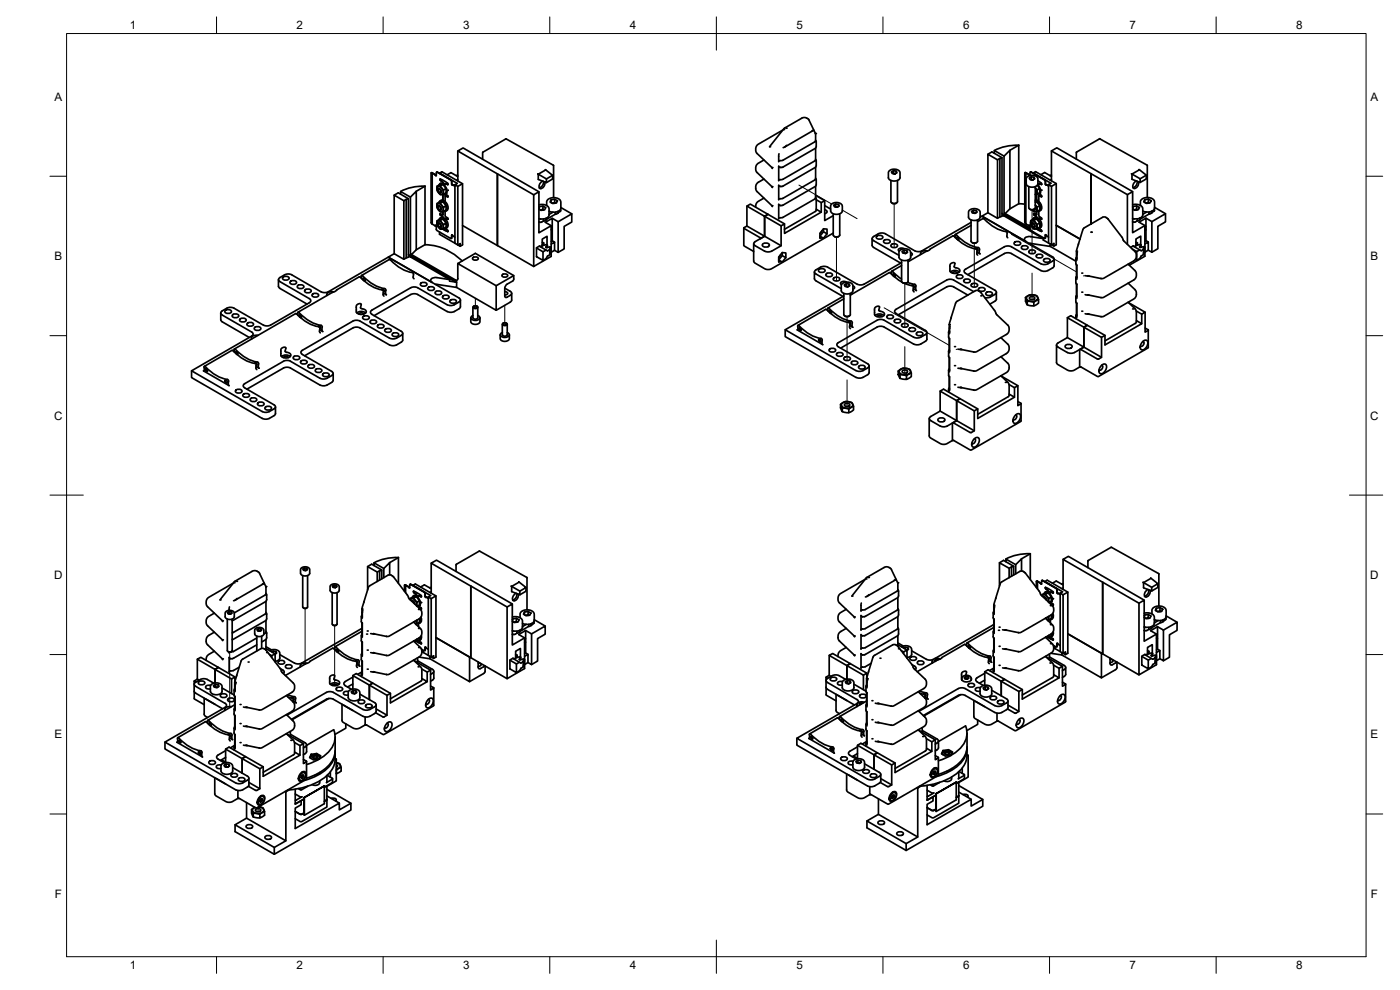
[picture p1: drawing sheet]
<svg xmlns="http://www.w3.org/2000/svg" width="420mm" height="297mm" viewBox="0 0 420 297" stroke-linecap="round" stroke-linejoin="round" font-family="sans-serif">
<defs><g id="words">
<g font-size="3.5">
<text x="39" y="8.8">1</text>
<text x="89" y="8.8">2</text>
<text x="139" y="8.8">3</text>
<text x="189" y="8.8">4</text>
<text x="239" y="8.8">5</text>
<text x="289" y="8.8">6</text>
<text x="339" y="8.8">7</text>
<text x="389" y="8.8">8</text>
<text x="16.3" y="30.2">A</text>
<text x="411.3" y="30.2">A</text>
<text x="16.3" y="78">B</text>
<text x="411.3" y="78">B</text>
<text x="16.2" y="125.9">C</text>
<text x="411.2" y="125.9">C</text>
<text x="16.2" y="173.7">D</text>
<text x="411.2" y="173.7">D</text>
<text x="16.3" y="221.6">E</text>
<text x="411.3" y="221.6">E</text>
<text x="16.4" y="269.4">F</text>
<text x="411.4" y="269.4">F</text>
<text x="39" y="290.8">1</text>
<text x="89" y="290.8">2</text>
<text x="139" y="290.8">3</text>
<text x="189" y="290.8">4</text>
<text x="239" y="290.8">5</text>
<text x="289" y="290.8">6</text>
<text x="339" y="290.8">7</text>
<text x="389" y="290.8">8</text>
</g>
</g></defs>
<!-- layer: Visible -->
<g fill="none" stroke="#000" stroke-width=".51">
<path d="M234.9 39l-7.4 4.3-.6 .8-.1 1.1 .3 .7 4.6 4.4M235.2 38.6h.1M235.5 38.4h.1M242.4 35.6l-.7-.3-.9 .1-5.4 3-4.4 5.6M242.4 35.6l.4 .4M242.8 36.1l2 4-.1 2.3-9.7 5.7-1 .1-.3 .3 .1-2.4M244.1 39.1l-8.6 5M244.2 39l-.5 .2M118.3 58.6l1.2-.7 3.1 1.7v17.6l-1.4 .6-2.9-1.7-1.8 1.1 13.2 7.5-.3-.2a.98 .98 0 0 1 .2-1.1 .98 .98 0 0 1 1.1-.1l4.2 .6M120.2 58.3v-.8l3 1.6M121.9 59.8l-.7 .4v17.6M122.6 59.6l-.7 .2v17.6"/>
<path d="M124.9 57.4l2.7-1.5v17.5l-2.7 1.5M127.6 55.8a15 15 0 0 0-7.4 1.6M129.5 51.8l-.1 .1v14.9l.3 .4M129.6 51.8l.1 .1zM129.8 51.9l.8 .5M130.6 52.4l.3 .3v-1l.2-.1 4.3 2.4 .1 1.3M130.6 52.4l-.9-.5v15.3l.9 .5 .1-.1M130.7 52.4l.2 .3M131.1 51.6l4.3 2.4 .2 1.3 .3 .3M131.4 56a1.55 1.55 0 0 1 1.4 2.3 1.55 1.55 0 0 1-1.4-2.3zM131.4 57.1l.1-.4a.65 .65 0 0 1 .8 .3 .65 .65 0 0 1-.2 .8l-.3-.1M131.5 56.8l.6 .2 .1 .7-.6-.1z"/>
<path d="M131.7 56.5l-.1 .1M131.8 55.5a.89 .89 0 0 1 .8-.5 .89 .89 0 0 1 .8 .6 1.63 1.63 0 0 1 .2 2.6h-.3M131.9 52h.1M132.1 55.8l1 1.2M132.2 53.7l-.1 .3 .8 .9 .7 .4 .2-.1M132.4 54.9l-.4 .2M132.4 57.7l-.1 .1M132.8 55.4l-.7 .4-.9 .1M132.9 58.3v1.8M133 54.9l-.9-1.1a3.6 3.6 0 0 1 2.3 1.6l-.6-.2M133.6 58.7l.8 .3M133.7 58.2l.8 .7-.9-.2v1.8"/>
<path d="M133.7 55.1v.1M133.8 56.6l-.4-.6a1.17 1.17 0 0 0-1.5-.5l-.7 .4-.1 .3 .1 1 .4 .6a1.17 1.17 0 0 0 1.5 .5l.7-.4v-1.3l-.7 .4v1.3M133.9 55.1l.5 .3M133.9 55.1h-.2M134.1 58l-.3 .2M134.2 52.5l1.1-.7 2.1 1.2M134.5 57.1h.1M135.4 54h.1M135.6 55.3l.1 .3 .2-.1M135.6 54.3l-.1 .1M136.5 55.4l.9 .5v17.6l-.9-.5v-17.6l.7-.4-5.3-3 .7-.5 6.2 3.6v18.4l-.7 .4-.7-.4 .7-.4v.8M136.5 55.8l-.6-.3 .6 .3"/>
<path d="M137.4 52.6l-.5 .1M137.4 45.3v9M137.4 53.9l-.4 .2M138.8 55.1l-1.4 .8M144.8 45.8v2M144.9 45.7l6.9-4 14.3 7.9M145 45.6l-.1 .2M149.3 52.2v21.5M161.4 52.2l.1 1.6 2.5 1v-1.1l-2.5-1.4M161.7 57.5l-22.7-13.1-1.6 .9 22.8 13.1M162.9 54.3a1.51 1.51 0 0 0-.8 2.3 1.63 1.63 0 0 0 1.4-2M163.1 54.4a1.8 1.8 0 0 1-1.2 2"/>
<path d="M163.7 50.9l-2.3 1.3M163.8 51l2 1.6-1.8 1.1M165.4 60l1.1-.2 .8 .4-.3 .7-1.1 .2-.8-.5zM165.4 60v.8M165.8 52.6v1.1l-1.8 1.1M166.1 49.5v9.8M166.5 59.8v1l-.8 .1M229.3 59.4l-2 1.2-.4 .7-.1 .9M229.3 53.7l-2 1.2-.4 .8-.1 1.1 .3 .5 4.6 4.4M229.3 48l-2 1.2-.4 .7-.1 1.2 .3 .5 4.6 4.4M231.6 50.3l.2 .3M231.6 56l.2 .3"/>
<path d="M234.1 55.9l-.4-.3v4.3l.4-.3M234.7 50.2h-.5M234.7 55.9h-.5M236.1 43.6l-1.1 .7M244.5 48.3l-9.5 5.5-1 .1-.3 .3v-4.3l.4 .3M244.5 54l-9.5 5.5-.8 .1M244.8 55.9l-.1 3.6-9.7 5.7-1.1 .1-.2 .3v-4.3l.4 .4M244.8 53.5l.2 .4v1.6l-.3 .4-9.7 5.6-.8 .1M244.8 44.4v3.5l-.3 .4M244.8 50.2v3.5l-.3 .3M244.8 42.1l.2 .3v1.7l-.3 .4-10 5.7M244.8 47.8l.2 .4v1.6l-.3 .4-10 5.8"/>
<path d="M244.8 59.2l.2 .4v3.5M244.8 58.6l2.7 1.6M245 59.9l1.5 .9M266.8 51.3l1.3-.5 1.5 .2 .5 .7v1.6a2.02 2.02 0 0 1-3.5 0v-1.6zM267.4 54.2v6.3a1.14 1.14 0 0 0 1.9 0v-6.3M267.5 51.6l.6-.4 .9 .1 .2 .5-.6 .4-.9-.2zM268.1 51.2l-.1 .9M268.2 52.1h.5M269 51.3v.7M296.5 46.3l1.2-.7 3 1.7v17.6l-1.3 .6-2.9-1.7-1.8 1.1 13.1 7.5-.2-.2a.98 .98 0 0 1 .2-1.1 .98 .98 0 0 1 1.1-.1l4.2 .6M298.4 46v-.8l2.9 1.6M299.4 47.9l-2.9-1.6v17.5"/>
<path d="M300.1 47.5l-.7 .4v17.6M300.7 47.3l-.6 .2v17.6M305.7 43.6l-2.6 1.5M305.7 43.6v17.5M305.7 43.6a15 15 0 0 0-7.3 1.6M307.7 51.8l-.1 .1v14.9l.3 .4M307.9 51.9l-.2-.1 1.1 .6M308.2 53.2l1.2-.6 1.5 .3 .5 .6 .1 1.7a2.02 2.02 0 0 1-3.5 0v-1.6zM308.8 56v6.4a1.14 1.14 0 0 0 1.9 0v-6.4M308.8 52.4l.2 .3M308.8 52.4l-.9-.5v15.3l.9 .5M308.8 52.3l.3 .4"/>
<path d="M308.9 53.4l.6-.3 .8 .1 .3 .5-.7 .3-.8-.1zM309.1 52.6v-.9l.2-.1 4.2 2.4 .3 1.4h.3M309.3 51.6l4.3 2.4 .2 1.2 .2 .3M309.5 53.1l-.1 .8M309.5 53.9h.6M310.1 51.9v.1M310.3 53.2v.6M310.7 56.4a1.14 1.14 0 0 1 0 1.9M310.7 56.4l.6 .5M311 58.3l.1 1.7M311.1 58.3h.1M311.1 58.3v1.7"/>
<path d="M311.3 58.3v-1.4l.7-.3v1.3l-1.3 .4M311.3 55.6l.7 1M311.4 55.4a1.8 1.8 0 0 1 .4 2.8h-.4M311.5 55l.3 .2M311.5 54.2l1.2 1-.7-.1M311.8 58.7l.8 .3M311.8 55.1l.8 .2M311.9 58.1l.1 .2M312 58.3l.6 .4-.1 .3M312 55.1l-.2 .2M312.3 57.9l-.3 .2M312.4 52.4l1.1-.6 2.1 1.1"/>
<path d="M312.5 59l-.7-.3v1.7M312.6 57v.1M313.6 54h-.1M313.8 54.3h-.1M314.1 55.4l.6 .3M314.1 55.4l.6 .4M314.7 55.4l.9 .5v17.6l-.9-.6v-17.5l.7-.4-5.3-3.1 .7-.4 6.2 3.6v18.3l-.7 .4-.7-.3 .7-.4v.7M315.6 52.5l-.5 .2M315.6 45.3v9M315.6 53.8l-.4 .2M317 55.1l-1.4 .8M323.1 45.6l-.1 2.1"/>
<path d="M329.9 41.7l-6.8 3.9M330.1 41.7l14.2 8M330.1 41.6h-.2M339.9 57.5l-22.7-13.1-1.6 .9 22.7 13.1M341 54.3a1.51 1.51 0 0 0-.7 2.2 1.63 1.63 0 0 0 1.4-2M341.3 54.4a1.8 1.8 0 0 1-1.3 1.9M341.8 50.8l.2 .1-2.4 1.3 .1 1.6 2.5 .9v-1.1l-2.5-1.4M342 50.9l2 1.7-1.8 1M343.6 59.9l1.1-.2 .8 .5-.3 .7-1.1 .1-.9-.4zM343.6 59.9v.8M344 52.6v1.1l-1.8 1M344.3 49.7v9.6"/>
<path d="M344.7 59.7v1.1l-.9 .1M121.2 60.2l-2.9-1.6v17.5M122.6 76.4l.6 .3-.2 .2M123 76.9l11.9 7v.5l2.1 .3-13.3-7.7M123 76.9v.1M123.2 77.1l.3-.3 13.5 7.8-13.3-7.7-.4 .2M123.2 76.7v-17.6l1.7-1.7v17.5l-1.4 1.5v.4M123.5 76.4l13.5 7.7 .4-.5v-4.5M123.7 76.9l-.4 .3M127.6 73.4a16.1 16.1 0 0 1 11.1 4.9M130.6 67.7l.3 .1 .2 1.4 4.3 2.4 .1-1M131.4 61.1a1.55 1.55 0 0 1 1.4 2.4 1.55 1.55 0 0 1-1.4-2.4z"/>
<path d="M131.4 66.3a1.55 1.55 0 0 1 1.4 2.3 1.55 1.55 0 0 1-1.4-2.3zM131.4 62.2l.1-.3a.65 .65 0 0 1 .8 .3 .65 .65 0 0 1-.2 .8l-.3-.1M131.4 67.3v.1M131.4 67.3l.1-.2a.65 .65 0 0 1 .8 .3 .65 .65 0 0 1-.2 .8l-.3-.1M131.5 67.1l.6 .2 .1 .8-.6-.2zM131.5 62l.6 .1 .1 .8-.6-.2zM131.7 66.9h-.1M131.7 61.7l-.1 .1M131.8 60.7a.89 .89 0 0 1 .8-.5 .89 .89 0 0 1 .8 .5 1.63 1.63 0 0 1 .2 2.7h-.3M131.8 65.9a.89 .89 0 0 1 .8-.5 .89 .89 0 0 1 .8 .5 1.63 1.63 0 0 1 .2 2.7h-.3M131.9 69.6v.7l4.6 2.7M132 60.3a1.77 1.77 0 0 1 2.5 1.8l-.4 1"/>
<path d="M132 65.5a1.77 1.77 0 0 1 2.5 1.8l-.4 1M132.1 64.1l.1 .4M132.1 61l1 1.2M132.1 66.2l1 1.2M132.2 64.6l.7 .6M132.2 64.5l.7 .7M132.4 68.1l-.1 .1M132.4 62.9l-.1 .1M132.8 68.7l1.5 .8M132.8 60.6l-.7 .4-.9 .1M132.8 65.8l-.7 .4h-.9M132.9 63.5v1l-.8-.3 .1 .3"/>
<path d="M132.9 68.7l1.5 .7M132.9 63.5v1M133.6 63.4v1.5l.7 .5M133.7 68.6l.7 .6-.1 .3M133.7 65.6h.1M133.8 61.8l-.4-.7a1.17 1.17 0 0 0-1.5-.5l-.7 .5-.1 .2 .1 1 .4 .7a1.13 1.13 0 0 0 1.5 .5l.7-.4v-1.3l-.7 .4v1.3M133.8 67l-.4-.7a1.17 1.17 0 0 0-1.5-.5l-.7 .4-.1 .3 .1 1 .4 .7a1.13 1.13 0 0 0 1.5 .5l.7-.5v-1.2l-.7 .4v1.3M133.8 65.6l-.2 .1M133.9 65.6l.5 .2M133.9 65.5h-.2M134.1 63.1l-.3 .2M134.1 68.3l-.3 .2"/>
<path d="M134.3 65.4l.1 .4-.6-.2M134.4 65.8h.1M134.4 69.4v.1M135.6 70.6l.1-.1 .2 .3M135.6 70.5l-.1 1M135.9 70.8l.6 .4M138.8 67.7l21.4 12.3M141.9 77.4a.91 .91 0 0 1 .9-.4 .91 .91 0 0 1 .7 .8 .91 .91 0 0 1-.9 .3 .91 .91 0 0 1-.7-.7zM161 74.4l2 1.2 .9-.6M161.7 61.5l1.4-.1 1.3 .5 .4 .7v1.9a2.32 2.32 0 0 1-3 1.1l.4 .1M161.7 62.2l.1-.2 1.1-.2 .9 .5-.3 .6-1.2 .2-.6-.3M161.8 62v.8"/>
<path d="M161.9 73.9l2.4 1.4 .7-.4M162.7 72.8l.5 .1-.5 .6M162.7 73.6h.3M162.9 61.8v1.1l-.8 .1M163 75.6v2.5l-2-1.1M163 73.6l1-.2 .3 .2-.4 .6 1.2-.2 .3 .2-.4 .5M163.1 65.7v.6l-.8 .4-.5-.1M163.2 72.9v.7M163.2 63l-.3-.1v.1M163.9 65.8v.2M164 65.5v.3l-.1-.3M164.1 61.7v-1.2l.3-.6 .7-.4 1.5-.2 .8 .2 .8 .6 .1 2.4"/>
<path d="M164.1 65.8l-.4 .4-.6 .2M164.2 73.5v-2.6l-1.5 .8v2.2l-.3 .1-.4-.2-1 .5 .1 2.8M164.3 73.6v.6M164.9 74.7l.1 .2M165 74.9v1.5l-.7 .4-.4 .8-.9 .5M165.4 74.2v1.5l-.4 .5M165.4 73.2l1-.5v2.4l-1 .6M165.4 72.4l.3-.2 .7 .5M165.4 67.7l-3.7 2.2v-12.4l-1.5 .9v21.6l5.2-3.1v-9.2l-1.7-1 2-1.2v2.5l-.3 .1M165.4 69h.2M165.6 68l.1 1M165.7 65.5l1.8 1v9.2l-1.1-.6"/>
<path d="M165.7 68v4.2M165.9 63.7l-1.1 .6M166.7 63.7v.6l-2.7 1.5M166.7 60.9l-.2-.1-.1 .2M167.4 63.7v.3M167.5 63.4v.4l-.1-.3M167.5 66.5l4.1-2.3v2.4l-2.3 1.3v6.8l-1.8 1M167.6 63.7l-.3 .4-.7 .2M168.1 63.4l-.6 .4M168.3 62.7l-.2 .7M168.3 62.3l3.3 1.9M168.3 62.5a2.52 2.52 0 0 1-3.5 .9"/>
<path d="M223.2 68.4v5.3l3 1.7M224.2 61.8v6l-1 .6 5 3M224.2 67.8l10.2 5.9M226.6 73.7l2.9 1.7M228.2 71.3v.3M228.8 73.3l1-.4a.78 .78 0 0 1 1 .9l-1 .4a.78 .78 0 0 1-1-.9zM231.6 61.7l.2 .3M234.1 61.6v.1M234.3 76.4l-.6 .8M234.4 67.8v5.9l-3.2 1.8-.9 .1-.8-.3M234.4 67.8l-10.2-6 1-.6 5.3 3.1-1 .6v6l-1.3 .7M234.8 75.8l1 .1v1.4l-1 1.3-1.1-.1v-1.4z"/>
<path d="M234.8 75.8v.9l-1.1 1.3 1.1 .6M234.8 76.7l1 .6M235.4 67.2l-4.9-2.9-1 .6v6l-2.9 1.6a.64 .64 0 0 0-.4 .6 .64 .64 0 0 0 .4 .6M245 62.8l1.5 .9M245 63.1l-.3 .4-9.3 5.3M246.7 69.3l-.6 .8M247.1 68.7h1.1v1.5l-1.1 1.3-1-.1v-1.4zM247.1 68.7v.8l-1 1.4 1 .6M247.1 69.5l1.1 .7M247.5 61.7l1.8 1M247.5 62.9a.6 .6 0 0 1 .7 .6 .6 .6 0 0 1-.7 .6M249.3 63.3a2.02 2.02 0 0 0 3.5 0l-.2-1.9-.6-.5-1.1-.1-1 .2-.5 .5-.1 1.8"/>
<path d="M250.1 64.2v6.3a1.14 1.14 0 0 0 1.9 0v-6.3M250.1 64.7l-2.6 1.5v-6l-1 .6v2.9l-11.1 6.3v-2.8l-1 .6M250.1 69.9l-18.5 10.7-.8 .3-1.1-.2-3.4-2.1-.1-5.5M250.2 61.6l.6-.4 .9 .1 .2 .5-.7 .4-.8-.2zM250.4 71h1.2M250.8 61.2l-.1 .9M250.8 62.1h.6M251.7 61.3v.6M251.7 71h-.2M261.7 71.6v2M261.7 73.6l.5 .6 8.1 4.7M263 71l.6-.4h.7l.7 .6a1.16 1.16 0 0 1-2 0z"/>
<path d="M265.2 72.2l.6-.3h.7l.7 .5a1.16 1.16 0 0 1-2 0zM267.4 73.5l.6-.3h.7l.7 .5a1.16 1.16 0 0 1-2 0zM267.7 61h1.2M269 61h-.1M270.6 78v6.4a1.14 1.14 0 0 0 1.9 0M270.6 78.8l-11.3 6.5M270.6 79.7l-3 1.7M270.7 75.4l.6-.3 .9 .1 .2 .5-.6 .4-.9-.2zM271.3 75.1l-.1 .9M271.4 76h.5M271.4 74.6a1.22 1.22 0 0 0-1.8 .5l.3 .3M272.2 75.2v.6"/>
<path d="M272.5 78v6.4M273.3 75.8l.3 .1a.41 .41 0 0 1 .2 .4 .41 .41 0 0 1-.2 .4l-.3 .1M273.3 77.2a2.02 2.02 0 0 1-3.5 0l.1-1.9 .8-.6 1-.1 .8 .2 .7 .5 .1 1.9M274.6 75.3l-8.9-5.1-.8-.3a3.7 3.7 0 0 0-2.7 1.1 .64 .64 0 0 0-.4 .6 .64 .64 0 0 0 .4 .6l7.6 4.4M278.3 75.3a1.31 1.31 0 0 0-2 1M285.1 80l.2-.8 .9-.4 .4 .2-.2 1M285.1 79.9v.8M286.3 70.9l-.3-.1-6.8 3.9-.3 .4-6.4 3.4M286.3 70.9a11.8 11.8 0 0 0 6.6 3.8M286.3 80l.4 .3a1.48 1.48 0 0 1 1.4 .9 1.71 1.71 0 0 1-3 0v-.5M286.7 71.3l-.1-.9h.3a13.5 13.5 0 0 0 7 4.1v1.3l.2 .3-.9-.5M287.3 71.8l-.2-.6a.48 .48 0 0 1 .6 .2 .48 .48 0 0 1-.1 .6h-.2"/>
<path d="M290.9 63.1l1.3-.5 1.5 .3 .4 .6 .1 1.6a2.02 2.02 0 0 1-3.5 0v-1.5zM291.4 66v6.4a1.14 1.14 0 0 0 2 0v-6.4M291.4 66.7l-14.7 8.6-.8 .2-1.3-.2M291.4 67.6l-4.7 2.8M291.6 63.4l.6-.4 .8 .2 .2 .5-.6 .3-.8-.1zM291.8 72.8h1.2M292.2 63l-.1 .9M292.2 64h.5M292.8 74.7l.1-.2a.45 .45 0 0 1 .5 .2 .45 .45 0 0 1-.1 .6M292.9 74.7l.4 .5M293 63.2v.6M293.2 75.2v1l.2 .3"/>
<path d="M293.4 66.5l1.7-.9a13.7 13.7 0 0 0 7.1 4.1v1.3l.2 .3M294.2 65.2l.5-.3 21.2 12.2 .4 .7a3.7 3.7 0 0 1-2.2 1.5l-.9 .1-.8-.3M300.7 64.1l.6 .3-.2 .2M301.1 64.6l12 7v.5l1.6 .8M301.1 64.6v.1M301.3 64.4v-17.6l1.8-1.7v17.6l-1.4 1.4v.4M301.3 64.8l.4-.3 7.4 4.3M301.4 74l-11.9 7a.64 .64 0 0 0 .3 1l8.8 5.1 .4 .7a3.6 3.6 0 0 1-2.2 1.5h-1.2M301.4 76.1l-11 6.3M301.4 74l1.3-.2 .8 .2 8.9 5.1M301.4 76.1l1.3-.3 .8 .3 8.9 5.1M301.7 64.1l7.4 4.3"/>
<path d="M301.8 64.6l-.3 .3M301.8 64.6l7.3 4.2M301.8 64.6l-.4 .2M301.8 64.7l7.4 4.2M304.4 72.8l.5-.3h.8l.6 .5a1.16 1.16 0 0 1-2 0zM305.7 61.1l-2.6 1.6M305.7 61.1l1.9 .2M306.6 74.1l.5-.3h.8l.6 .5a1.16 1.16 0 0 1-2 0zM308.8 67.7l.2-.1 .1 .3v.9M308.8 75.3l.6-.3h.7l.6 .6a1.16 1.16 0 0 1-2 0zM308.8 73l6.4 .9v-.7M308.9 67.6l-.1 .1"/>
<path d="M309.1 68.8l.2 .3 4.2 2.5 .3-1.2 .9 .7M309.1 62.8l.1 .1M309.6 66.3a1.55 1.55 0 0 1 1.3 2.3 1.55 1.55 0 0 1-1.3-2.3zM309.6 67.4v-.3a.65 .65 0 0 1 .9 .2 .65 .65 0 0 1-.2 .9l-.2-.1M309.7 67.1l.6 .2 .1 .7-.6-.1zM309.9 66.8l-.1 .1M309.9 65.9a.89 .89 0 0 1 .8-.6 .89 .89 0 0 1 .8 .6 1.63 1.63 0 0 1 .3 2.6h-.4M310 68v.1M310.1 69.6v.2M310.2 65.4a1.76 1.76 0 0 1 2.4 1.8 1.04 1.04 0 0 1-.6 1.3M310.3 64.1l.5 .8-.6-.5 .1-.3M310.3 66.1l1 1.2"/>
<path d="M310.3 62.8l-1.1 .1M310.5 62.8l-.4 .1M310.6 68.1l-.1 .1M310.6 62.9l-.1 .1M310.6 62.6l-.1 .4-.4-.1M310.7 60.5h.3l1 1.2M310.7 60.2a2.17 2.17 0 0 1 1.3 3.1h-.6M310.7 60a2.09 2.09 0 0 1 1.6 3.1l-.3 .2M310.8 64.9l.3 .3M310.9 64.8l.2 .4M311 68.7l1.5 .7M311 76.6l.6-.3h.7l.6 .5a1.16 1.16 0 0 1-2 0z"/>
<path d="M311 65.7l-.7 .4-.9 .1M311 60.5l-.3 .2M311.1 63.5v.9l-.8-.3M311.1 68.6l1.5 .8M311.1 63.5v.9M311.3 62.1l-.6-.5a1.17 1.17 0 0 1 0 1.9l-.9-.5a1.13 1.13 0 0 0 1.5 .4l.7-.4v-1.3l-.7 .4v1.3M311.8 63.4v1.4l.8 .7-.1 .3M311.8 65.5l.8 .2M311.9 68.5l.1 .2M312 68.7l.6 .5-.1 .2M312 66.9l-.4-.6a1.17 1.17 0 0 0-1.6-.5l-.6 .4-.1 .4 .1 .9 .4 .6a1.13 1.13 0 0 0 1.5 .5l.7-.4v-1.3l-.7 .4v1.3M312 65.5l.5 .3"/>
<path d="M312 65.5l-.2 .1M313.2 77.9l.6-.3h.7l.7 .5a1.16 1.16 0 0 1-2 0zM313.8 70.4l-.1 1.1M315.2 73.9l7.7 4.5M316.4 77.7v2.1l-.5 .6a3.5 3.5 0 0 1-3.1 .9l-.4-.1M317 67.6l7.1 4.1zM323.1 79.6v3.6M323.1 77.2l-.2 .3v1.7l.3 .4M323.1 77.5l.1 .2M323.2 76.5v1.6M323.2 76.2v.3M323.2 79.5v4.3"/>
<path d="M323.3 75.8l-.1 .7M323.6 73.4l1.6-4.9 5.7-3.3a1.64 1.64 0 0 1 1.6 .5l4.2 5.5 .5 1 3.6 3.5 .2 1.3-.2 .8-.6 .5-8.9 5.2-.9 .1M323.6 73.3l-.5 2v2.2M327.4 67.2v-15.1v15.1M332.6 65.7h.1M338.6 79.3l2.3 2.3 .1 1.1-.4 1.1-9.3 5.4-.9 .1M339.8 74.7l1.3 .8 1-.5M339.9 61.4h1.6l1.2 .6 .3 .6v1.9a2.33 2.33 0 0 1-3.1 1.1l.5 .1M339.9 62.2l.1-.2 1.1-.2 .8 .5-.2 .6-1.2 .2-.6-.4M339.9 66.6h.8M340 73.8l2.5 1.4 .7-.3-.1-.2M340 62v.8"/>
<path d="M340.9 72.7l.5 .2-.5 .5M340.9 73.5h.1M340.9 73.5l.1 .1M341 73.6l1.2-.3 .3 .2-.5 .6M341.1 61.8v1l-.8 .1M341.1 75.5v2.6l-.4-.3M341.3 65.7v.6l-.6 .3M341.4 72.9v.7M341.4 62.9l-.3-.1v.2M342 74.1l.1 .1M342.1 74.2h.1M342.1 65.7v.3"/>
<path d="M342.1 74.2h.2M342.2 65.4v.4l-.2-.3M342.2 65.7l-.3 .4-.7 .2M342.2 61.6v-1.2l.3-.5 .8-.5 1.5-.1 .8 .2 .8 .6 .1 2.3a2.52 2.52 0 0 1-3.5 .9M342.3 74.2l1-.2 .3 .2-.5 .5M342.3 73.5v-2.6l-1.4 .8v2.1l-.3 .2-.5-.2-.8 .4M342.5 73.5v.7M343.2 74.9v1.5l-.7 .4-.4 .8-1 .5M343.6 74.2v1.5l-.4 .5M343.6 73.2l1-.6v2.5l-1 .6M343.6 72.4l.3-.2 .7 .4M343.6 68.1l.3-.2v-2.4l-2.1 1.2 1.8 1v9.2l-4.7 2.7"/>
<path d="M343.6 67.7l-3.7 2.1v-12.3l-1.6 .9v14.9M343.6 68.9l.2 .1M343.8 68l.1 1M343.9 65.5l1.8 1v9.2l-1.1-.6M343.9 67.9v4.3M344.1 63.7l-1.1 .6M344.8 63.6v.6l-2.6 1.6M344.9 60.9l-.2-.1-.1 .1M345.6 63.7v.3M345.7 63.4v.3l-.1-.3M345.7 66.5l4.1-2.4v2.5l-2.3 1.3v6.7l-1.8 1.1M345.8 63.7l-.3 .4-.7 .2"/>
<path d="M346.3 63.4l-.6 .3M346.5 62.7l-.2 .7M346.5 62.2l3.3 1.9M66.3 93.9v2l.2 .5 8.3 4.8M66.7 94.5l8.8 5.1 .4 .8-.4 .4-18 10.5 21.2 12.2 .8 .2a3.9 3.9 0 0 0 3-1.3l.2-.5-.5-.4-8.8-5.1M67.5 93.2l.6-.3h.7l.7 .6a1.16 1.16 0 0 1-2 0zM69.7 94.5l.6-.3h.7l.7 .6a1.16 1.16 0 0 1-2 0zM72 95.8l.5-.3h.8l.6 .5a1.16 1.16 0 0 1-2 0zM74.2 97.1l.5-.3h.8l.6 .5a1.16 1.16 0 0 1-2 0zM76.4 98.4l.5-.4h.8l.6 .6a1.16 1.16 0 0 1-2 0zM83.6 83.9v2l.2 .4 8.3 4.9M84.8 83.3l.6-.4h.8l.6 .6a1.16 1.16 0 0 1-2 0z"/>
<path d="M87.1 84.5l.5-.3h.8l.6 .5a1.16 1.16 0 0 1-2 0zM88.7 94.1l-18.4 10.6M88.7 94.1h.2a13.5 13.5 0 0 0 7 4.1l.1 .3M89.3 85.8l.5-.3h.8l.6 .5a1.16 1.16 0 0 1-2 0zM89.3 93.9l.3-.2a13.5 13.5 0 0 0 7 4.1v1.2M89.3 93.9l.1 .7M90 95.1l-.2-.6a.48 .48 0 0 1 .6 .2 .48 .48 0 0 1-.1 .6h-.1M91.5 87.1l.5-.4h.8l.6 .6a1.16 1.16 0 0 1-2 0zM92.8 90.8l-11.6 6.7-.8 .3-1.3-.3-8.9-5-.8-.3a3.7 3.7 0 0 0-2.7 1.1 .64 .64 0 0 0-.4 .6 .64 .64 0 0 0 .4 .6M93.7 88.4l.5-.4h.8l.6 .6a1.16 1.16 0 0 1-2 0zM95.5 98l.1-.2a.45 .45 0 0 1 .5 .2 .45 .45 0 0 1-.1 .6M95.9 98.9l1 .6-.3-.5"/>
<path d="M96 98.6l-.1 .9 .2 .4M96.4 87.6l-8.8-5.2-.9-.2a3.7 3.7 0 0 0-2.7 1.1 .64 .64 0 0 0-.4 .6 .64 .64 0 0 0 .4 .6l8.8 5.1 .5 .5-.5 .7M96.4 87.6l.8 .2 1.3-.2 18-10.4 21.2 12.2 .5 .7a3.8 3.8 0 0 1-2.2 1.5l-.9 .1-.9-.3-8.8-5.1-1.3-.2-.8 .2-12 7a.65 .65 0 0 0 .3 1l8.8 5.1 .4 .7a3.7 3.7 0 0 1-2.2 1.5l-.9 .1-.8-.2-8.9-5.2-1.2-.2-.9 .2-15.4 9a.64 .64 0 0 0 .2 1l9.1 5.4a.64 .64 0 0 1-.2 1 3.5 3.5 0 0 1-3.2 .9l-9.2-5.2M100.2 87.6a1.31 1.31 0 0 0-2.1 1M106.9 92.3l.2-.9 1.1-.3 .2 .3-.2 1 .4 .2a1.48 1.48 0 0 1 1.3 .9 1.83 1.83 0 0 1-2.9 .2M106.9 92.2v.8M106.9 93v.6M107.1 93.9a2.14 2.14 0 0 1 2.6 0M107.7 94.2l.7-.3 .8 .3M108.4 82.9l.3-.3a13.5 13.5 0 0 0 7 4.2v1.3l.3 .3M108.4 82.9l.1 .7M108.5 82.7l8.5-4.8a13.5 13.5 0 0 0 7 4.1v1.3l.3 .3"/>
<path d="M108.9 95.1l.5-.3h.8l.6 .5a1.16 1.16 0 0 1-2 0zM109.1 84.1l-.2-.6a.48 .48 0 0 1 .6 .2 .48 .48 0 0 1-.1 .6h-.1M111.1 96.4l.5-.4h.8l.6 .6a1.16 1.16 0 0 1-2 0zM113.3 97.7l.6-.4h.7l.7 .6a1.16 1.16 0 0 1-2.1 0zM114.6 87l.1-.2a.45 .45 0 0 1 .5 .2 .45 .45 0 0 1-.1 .6M115 87.9l1 .6M115.1 87.5l-.1-.3a13.5 13.5 0 0 1-7-4.1l-18.6 10.6M115.1 87.5l-.1 1 .2 .3M115.5 98.9l.6-.3h.7l.7 .5a1.16 1.16 0 0 1-2.1 0zM126.2 85.1l.6-.3h.7l.6 .5a1.16 1.16 0 0 1-2 0zM128.4 86.4l.6-.4h.7l.7 .6a1.16 1.16 0 0 1-2 0zM130.6 87.6l.6-.3h.7l.7 .6a1.16 1.16 0 0 1-2 0z"/>
<path d="M132.9 88.9l.5-.3h.8l.6 .5a1.16 1.16 0 0 1-2 0zM135.1 90.2l.5-.3h.8l.6 .5a1.16 1.16 0 0 1-2 0zM137 84.7v1.5l-6.3-.9M138.2 90v2.1l-.5 .6a3.4 3.4 0 0 1-3.1 .9l-9.2-5.2-1.3-.3-.8 .3-11 6.3M141.3 95.4l.1 1.4 1.1 .5 .9-.1 .5-.3 .1-1.5M141.9 92.2v3.2a.85 .85 0 0 0 1.5 0v-3.2M141.9 94.7a.73 .73 0 0 0-.6 .8 .73 .73 0 0 0 .9 .6l1.3-.1a.66 .66 0 0 0 .5-.7 .66 .66 0 0 0-.6-.6M142.2 91.8h.6l.5 .4-.8 .2-.4-.2zM142.3 91.8l-.3 .2a.65 .65 0 0 0 .7 .6 .65 .65 0 0 0 .6-.6l-.3-.2M148.9 85.7v7.4l-11.9-6.9M150.7 82.5a.91 .91 0 0 1 .9-.4 .91 .91 0 0 1 .7 .8 .91 .91 0 0 1-.9 .3 .91 .91 0 0 1-.7-.7zM150.7 97.3v3.2"/>
<path d="M150.8 99.8a.73 .73 0 0 0-.7 .8 .73 .73 0 0 0 1 .6l1.2-.1a.66 .66 0 0 0 .6-.7 .66 .66 0 0 0-.7-.6M151.1 96.9h.6l.4 .4-.8 .2-.4-.2zM151.1 96.9l-.2 .2a.65 .65 0 0 0 .6 .6 .65 .65 0 0 0 .6-.6l-.2-.2M151.5 86.5l1.6 .9 .4 .5-.1 .5-1.2 .8M151.5 86.5v2.5l.7 .2M151.5 87.5l.6 .2 .3 .3-.3 .4-.6 .1M152.2 85.3l-.5 .5-.2 .7M152.2 97.3v3.2a.85 .85 0 0 1-1.4 0M153.6 88v2l-.2 .5-4.5 2.6M153.8 84.3l-1.6 1M154.2 82.7l-5.3 3-11.5-6.6 5.3-3.1 11.5 6.7v1.3l-.4 .3M235.6 98.9v2.1l21.3 12.2"/>
<path d="M239.5 98.8l-.1-1 .2-.2a13.1 13.1 0 0 0 7.1 4.1v1.2M239.5 98.8l-.2 .2 7.6 4.4-.2-.5M239.8 98.4l.5 .1 .1 .6-.5-.1zM244.4 81.6v2l.2 .5 8.4 4.8M245.7 81l.5-.4h.8l.6 .6a1.16 1.16 0 0 1-2 0zM247.8 92.8l-8.3 4.8M247.8 92.8h.1a12.4 12.4 0 0 0 6.8 3.9M247.9 82.2l.5-.3h.8l.6 .6a1.16 1.16 0 0 1-2 0zM248.4 80.2l-.8-.3a3.6 3.6 0 0 0-2.7 1.1 .64 .64 0 0 0-.5 .6 .64 .64 0 0 0 .5 .6l7.6 4.4M248.4 80.2l8.8 5 .9 .3 1.2-.3M248.4 92.6l.1 .8M248.4 92.6l.3-.2a13.1 13.1 0 0 0 7 4.1v1.3l.2 .4-.9-.5"/>
<path d="M249 93.8l-.1-.6a.48 .48 0 0 1 .6 .2 .48 .48 0 0 1-.1 .6h-.2M250.1 83.5l.6-.3h.7l.7 .5a1.16 1.16 0 0 1-2.1 0zM252.7 85.2l1.2-.5 1.5 .2 .5 .7 .1 1.6a2.02 2.02 0 0 1-3.5 0v-1.6zM253.2 88v6.4a1.14 1.14 0 0 0 2 0v-6.4M253.2 88.8l-17.6 10.1 21.3 12.3M253.2 89.7l-4.7 2.7M253.4 85.5l.6-.4 .8 .1 .3 .5-.7 .3-.8-.1zM253.6 94.9h1.2M254 85.1l-.1 .9M254 86h.6M254 84.6a1.22 1.22 0 0 0-1.8 .4l.3 .4M254.6 96.7l.1-.1a.45 .45 0 0 1 .5 .2 .45 .45 0 0 1-.1 .6"/>
<path d="M254.7 96.7l.4 .6M254.8 85.2v.6M255.1 97.3l-.1 .9 .2 .4M255.2 88.3h.4M256 85.8l.2 .1a.41 .41 0 0 1 .3 .4 .41 .41 0 0 1-.3 .3l-.2 .2M262.5 94.4a1.83 1.83 0 0 0 2.9-.1 1.48 1.48 0 0 0-1.3-.9l-.4-.3 .2-1.1-.4-.2-.7 .3-.4 .6 .1 1.7M262.6 94.7a2.14 2.14 0 0 1 2.7 0M263.2 95l.8-.4 .7 .4M263.2 96.1l-11.6 6.7M263.2 98.1l-10.9 6.4M263.2 96.1l1.3-.3 .9 .3 8.8 5.1M263.2 98.1l1.3-.2 .8 .2 8.9 5.1 .8 .3a3.6 3.6 0 0 0 2.7-1.1l.5-.6v-2"/>
<path d="M266.2 94.8l.6-.3h.7l.6 .6a1.16 1.16 0 0 1-2 0zM267.2 81.9l-.3-.1-11.7 6.7M267.2 81.9l2 1.7 1.5 1M267.5 81.6l.1 .7M267.5 81.6l.3-.2 2.8 2.3M268.2 82.8l-.2-.6a.48 .48 0 0 1 .6 .2 .48 .48 0 0 1-.1 .6h-.1M268.4 96.1l.6-.3h.7l.6 .5a1.16 1.16 0 0 1-2 0zM268.9 94.1l8.8 5.1M270.6 97.4l.6-.3h.7l.7 .5a1.16 1.16 0 0 1-2 0zM270.9 84.8l.1 .1M271.1 84.9h1M271.3 85l2.5 .7"/>
<path d="M272.2 84.8l-.2 .1M272.4 84.7l2.4 .8v1.3l.2 .4-.9-.6M272.8 98.7l.6-.4h.7l.7 .6a1.16 1.16 0 0 1-2 0zM273.7 85.7v-.2a.45 .45 0 0 1 .6 .2 .45 .45 0 0 1-.2 .6M273.8 85.7l.4 .4-.2 1 .3 .5M275 99.9l.6-.3h.8l.6 .6a1.16 1.16 0 0 1-2 0zM277.7 99.1l.5 .5-.2 .5-1.7 1.1M284.9 99.2l-.2 .4v1.6l.3 .5M285 98.5v1.6M285 98.3v.2M285.1 97.8l-.1 .7M285.3 81.6a2.14 2.14 0 0 1 2.6 0"/>
<path d="M285.5 95.4l-.6 1.9 .1 2.4M285.8 81.9l.8-.3 .7 .3M286.8 91l-1.3 4.4M287.1 82.8l.5-.3h.8l.6 .5a1.16 1.16 0 0 1-2 0zM287.2 90.4l5.5-3.2 .7-.1 1 .7 4.1 5.4 .6 1.2 3.4 3.2 .4 .9-.1 1-.7 .8-9.1 5.2-.7 .1-4.1-.8M287.2 90.4l-.4 .6M289.3 84.1l.5-.4h.8l.6 .6a1.16 1.16 0 0 1-2 0zM290.5 88.5l-4.3-2.4-.8-.3-.9 .1-14.9 8.6M291.5 85.4l.5-.4h.8l.6 .6a1.16 1.16 0 0 1-2 0zM292.2 87.5l-6-3.5-.8-.2-.9 .1-15.6 8.9-.4 .5 .4 .7M293.7 86.6l.6-.3h.7l.6 .5a1.16 1.16 0 0 1-2 0zM294.4 87.8h.1"/>
<path d="M295.9 87.9l.6-.3h.7l.6 .5a1.16 1.16 0 0 1-2 0zM299 87.7v2.1M299 89.7l-.2 .5-1.8 1M307.8 89.3l.5 1v1.2l-.5-1.1zM307.8 89.3l1.4-.9 1.6 .2 .3 .1 .3 .4a.53 .53 0 0 1 .3 .7 .53 .53 0 0 1-.7 .3v.1a1.04 1.04 0 0 1-1.6 .3l-1.1-.1M308.2 89a2.26 2.26 0 0 1 3.2 .3 1.49 1.49 0 0 1-1.9 1.1 1.03 1.03 0 0 1-1.1-.3 1.03 1.03 0 0 1-.2-1.1zM309 89.3a.86 .86 0 0 1 .9-.4 .86 .86 0 0 1 .6 .7 .86 .86 0 0 1-.9 .4 .86 .86 0 0 1-.6-.7zM310.3 90.7v1.1l-2-.3M311.7 89.9v1l-1.4 .9M320.3 95.3l1.1-.6 4.9 2.9-1 .6v5.9l-2.8 1.7-1.3 .2-.8-.2-3.2-1.9a.62 .62 0 0 1 .3-1l2.8-1.6zM320.3 95.3l10.3 5.9 1-.6M323.1 91v3.6"/>
<path d="M323.1 85.3v3.6M323.1 82.9l-.2 .4v1.6l.3 .5M323.1 88.6l-.2 .4v1.6l.3 .5M323.1 94.3l-.2 1.3M323.1 83.2l.1 .2M323.1 88.9l.1 .2M323.1 94.6l.1 .2M323.2 85.2v4.3M323.2 90.9v4.3M325.7 82.7l1.2 .1M325.7 88.4l1.2 .2M325.7 94.1l1.2 .2"/>
<path d="M326.4 82.7l4 .9M326.4 88.5l4 .8M326.4 94.2l4 .8M330.4 83.6h.1M330.4 89.3h.1M330.4 95h.1M338.6 90.7l2.3 2.4 .1 3.4M338.6 85l2.3 2.4 .1 1-.4 1.1-9.3 5.4-.9 .1M338.7 90.8l5 2.9-1.1 .6-1.6-1M340.7 97.1l-9.1 5.2M341 96.2l1.6 .9-11 6.4v-2.9l-5.3-3-1 .6v5.9l-1.3 .8 .1 5.2M341.1 96.5l-.4 .6"/>
<path d="M342.6 94.3v2.8M343.7 93.7v6l.9-.7-.9-.6M344.6 99l-.1 5.4-14.8 8.6-5.6-2.9M57.5 111.3v2l21.2 12.2 .8 .3a3.7 3.7 0 0 0 2.7-1.1l.5-.6v-2M61.7 110.7l.4 .1 .2 .6-.5-.1zM67.6 114.1l.5 .1 .1 .7-.5-.2zM68.6 114.4l-.1-.4a14.2 14.2 0 0 1-7.1-4.1l-.1 1.3-.2 .1 7.6 4.4-.2-.4 .1-.9M70.3 104.9v.7M70.6 104.8l-.2-.1-.1 .2M70.6 104.8a12.8 12.8 0 0 0 6.9 4l.1 .3M70.7 117.1l.6-.3h.7l.6 .6a1.16 1.16 0 0 1-2 0zM70.9 106.2l-.2-.6a.48 .48 0 0 1 .6 .2 .48 .48 0 0 1-.1 .6l-.1-.1"/>
<path d="M72.9 118.4l.6-.3h.7l.7 .5a1.16 1.16 0 0 1-2 0zM73.4 115.1l-.4 .5 .4 .7M75.1 119.7l.6-.3h.7l.7 .5a1.16 1.16 0 0 1-2 0zM76.5 109v-.1a.45 .45 0 0 1 .6 .2 .45 .45 0 0 1-.2 .6M76.9 110l.9 .5M76.9 109.6l-.1-.4a14.6 14.6 0 0 1-7.2-4.1l-8.3 4.8M76.9 109.6l-.1 .9 .3 .4M77.4 100.6a1.26 1.26 0 0 0-1.9 1.1M77.6 109.2l-.1 .9 .3 .4M84.3 105.3v1.4M84.5 107a2.14 2.14 0 0 1 2.6 0M85.1 107.3l.7-.4 .7 .4"/>
<path d="M85.1 108.4l-11.7 6.7M85.1 108.4l.8-.3 1.3 .3M85.6 105.4l.3 .3a1.4 1.4 0 0 1 1.4 .9 1.83 1.83 0 0 1-3 .1M85.8 104.5l-.3-.3-.8 .2-.4 .3v.6M85.8 104.4l-.2 .9M88 107.1l.6-.3h.8l.6 .6a1.16 1.16 0 0 1-2 0zM90.2 108.4l.6-.3h.8l.6 .5a1.16 1.16 0 0 1-2 0zM92.4 109.7l.6-.3h.8l.6 .5a1.16 1.16 0 0 1-2 0zM94.7 111l.5-.4h.8l.6 .6a1.16 1.16 0 0 1-2 0zM96.9 112.2l.5-.3h.8l.6 .6a1.16 1.16 0 0 1-2 0zM100 112.1v2l-.4 .6a3.4 3.4 0 0 1-3.2 1l-9.2-5.3-1.3-.2-.8 .2-11 6.4M117.7 100.2l.6-.3h.7l.7 .5a1.16 1.16 0 0 1-2 0z"/>
<path d="M120.9 100v2l-.5 .6a3.4 3.4 0 0 1-3.1 1l-9.3-5.2-1.2-.3-.9 .3-14.5 8.4M150.1 100.5l.1 1.4 1.2 .5 .9-.2 .5-.3 .1-1.4M245.7 101.8l.5 .1 .2 .7-.5-.2zM248.9 104.8l.5-.3h.8l.6 .6a1.16 1.16 0 0 1-2 0zM251.1 106.1l.5-.3h.8l.6 .5a1.16 1.16 0 0 1-2 0zM251.6 104l9.1 5.4a.64 .64 0 0 1-.3 1 3.5 3.5 0 0 1-3.1 .9l-.4-.1M251.6 102.8l-.4 .5 .4 .7M253.3 107.4l.5-.3h.8l.6 .5a1.16 1.16 0 0 1-2 0zM255.5 108.7l.6-.4h.7l.7 .6a1.16 1.16 0 0 1-2.1 0zM257.7 109.9l.6-.3h.7l.7 .6a1.16 1.16 0 0 1-2.1 0zM260.8 109.8v2l-.4 .6a3.5 3.5 0 0 1-3.1 1l-.4-.2M269.6 111.3l.5 1.1v1.1l-.5-1.1z"/>
<path d="M269.6 111.3l1.5-.8 1.9 .3 .2 .4a.53 .53 0 0 1 .3 .6 .53 .53 0 0 1-.6 .4h-.1a1.12 1.12 0 0 1-1.7 .3l-1-.1M270 111a2.26 2.26 0 0 1 3.3 .3 1.49 1.49 0 0 1-2 1.2 1.03 1.03 0 0 1-1.1-.3 1.03 1.03 0 0 1-.2-1.2zM270.8 111.3a.86 .86 0 0 1 .9-.3 .86 .86 0 0 1 .6 .7 .86 .86 0 0 1-.9 .3 .86 .86 0 0 1-.6-.7zM272.1 112.7v1.1l-2-.3M273.5 111.9v1.1l-1.4 .8M274.2 101.2l1.3 .2 .8-.2M282.2 117.4l1-.6 4.9 2.8-1 .6v6l-2.8 1.6-1.3 .3-.8-.3-3.2-1.8a.62 .62 0 0 1 .3-1l2.9-1.7zM282.2 117.4l10.2 5.9 1-.6M284.9 113l.1 3.8M284.9 101.6l.1 3.8M284.9 107.3l.1 3.8M284.9 105l-.2 .3v1.7l.3 .4"/>
<path d="M284.9 110.7l-.2 .3v1.7l.3 .4M284.9 116.4l-.2 1.2M285 101.5v4.3M285 107.2v4.4M285 113v4.3M287.5 104.8l1.2 .1M287.5 110.5l1.2 .1M287.5 116.2l1.2 .1M288.2 116.2l4 .8M292.3 105.6h.1M292.3 111.3h.1M292.3 117h.1"/>
<path d="M300.4 112.7l2.3 2.4 .2 3.5M300.4 107l2.3 2.4 .2 1.1-.4 .9-9.3 5.5-1 .1M300.4 101.3l2.3 2.4 .1 1.5-.5 .7-9.4 5.4-4.7-.8M300.5 112.8l5 2.9-1 .6-1.7-.9M302.5 119.1l-9.1 5.2M302.9 118.2l1.6 1-11.1 6.3v-2.8l-5.3-3.1-1 .6v6l-1.3 .7 .2 5.2M302.9 118.6l-.4 .5M304.5 116.3v2.9M305.5 115.7v6l.8-.5M317.1 103.5v5.4l.3 .4 3 1.7 .7 .3 1.2-.2 1.8-1M319.7 103.7l1-.4a.78 .78 0 0 1 1 .9l-1 .4a.78 .78 0 0 1-1-.9zM320.3 101.3l10.3 5.9"/>
<path d="M324 110.1h.1M330.6 101.2v6l-.9 .5h-.4l-4.9-2.8h-.4M330.6 109.6a.84 .84 0 0 1 1.4 0 2.1 2.1 0 0 1-1.7 2.5 1.54 1.54 0 0 1 .3-2.5zM330.6 109.6a.77 .77 0 0 1 .2 1 .77 .77 0 0 1-.9 .3M343 102.5a.84 .84 0 0 1 1.4 0 2.1 2.1 0 0 1-1.7 2.5 1.54 1.54 0 0 1 .3-2.5zM343 102.5a.77 .77 0 0 1 .2 .9 .77 .77 0 0 1-1 .4M77.3 121l.6-.3h.7l.7 .5a1.16 1.16 0 0 1-2 0zM79.6 122.2l.5-.3h.8l.6 .6a1.16 1.16 0 0 1-2 0zM252.3 121.3l.5 1.1v1.1l-.5-1.1zM252.3 121.3l1.4-.8 1.7 .2 .5 .5a.53 .53 0 0 1 .3 .6 .53 .53 0 0 1-.7 .4 1.09 1.09 0 0 1-1.6 .3l-1.1-.1M252.7 121.1a2.26 2.26 0 0 1 3.2 .2 1.49 1.49 0 0 1-1.9 1.2 1.03 1.03 0 0 1-1.2-.3 1.03 1.03 0 0 1-.1-1.1zM253.4 121.3a.86 .86 0 0 1 .9-.3 .86 .86 0 0 1 .7 .7 .86 .86 0 0 1-.9 .3 .86 .86 0 0 1-.7-.7z"/>
<path d="M254.7 122.8v1l-1.9-.3M256.2 121.9v1.1l-1.5 .8M278.9 125.6v5.2l.3 .5 3.7 2 1.2-.1 1.9-1.1M281.5 125.7l1-.3a.78 .78 0 0 1 1 .8l-1 .4a.78 .78 0 0 1-1-.9zM282.2 123.3l10.2 6M285.8 132.1h.2M285.8 126.9h.5M292.4 123.3v6l-.9 .5-.4-.1-4.8-2.8M292.4 131.7a.84 .84 0 0 1 1.5 0 2.1 2.1 0 0 1-1.8 2.5 1.54 1.54 0 0 1 .3-2.5zM292.4 131.6a.77 .77 0 0 1 .2 1 .77 .77 0 0 1-.9 .4M304.8 124.5a.84 .84 0 0 1 1.4 0 2.1 2.1 0 0 1-1.7 2.5 1.54 1.54 0 0 1 .3-2.5zM304.8 124.5a.77 .77 0 0 1 .2 1 .77 .77 0 0 1-1 .3"/>
<path d="M305.5 120.5l.8 .5v.2M306.4 121.1l-.1 5.4-14.8 8.5h-.3l-5.2-2.9M66 180l4.5-5.6 5.4-3.1 .9-.1 .9 .5 2.1 4.3v2.4l-9.5 5.5M70 175l-7.3 4.2-.7 .9-.1 1.1 .3 .7 4.5 4.4M70.3 174.6h.1M70.6 174.4h.1M71.1 179.6l-1 .6M79.2 175.1l-8.7 5M79.3 174.9l-.5 .3M79.8 178l.2 .5v1.5l-.3 .5-10 5.7M90.3 170.5l.9-.4 1.4 .2 .3 .5v1.2a1.57 1.57 0 0 1-2.7 0zM90.8 172.7v9.4a.85 .85 0 0 0 1.5 0v-9.4"/>
<path d="M90.9 170.7l.5-.3 .7 .1 .2 .4-.5 .3-.7-.1zM91.4 170.4l-.2 .7M91.9 171.1l-.5-.1v.2M92.1 170.5v.5M99.1 177.1a1.57 1.57 0 0 0 2.7 0l-.2-1.5-.6-.4h-.8l-1 .5-.1 1.5M99.7 177.8v9.4a.85 .85 0 0 0 1.5 0M99.7 175.8l.5-.3 .7 .1 .2 .4-.5 .3-.7-.1zM100.2 175.5v.6l-.1 .1M100.8 176.2l-.5 .1M100.9 175.6v.5M101.2 177.8v9.4M110.3 170l1.2-.7 3.1 1.7v2.7"/>
<path d="M112.2 169.7v-.8l3 1.7M113.2 171.6l-2.9-1.6v7M113.9 171.2l-.7 .4v2.9M114.6 171l-.7 .2v2.8M116.9 172.5v-3.7l-1.7 1.8v2.7M116.9 168.8l2.7-1.5v7.7M118.1 173.1h.1M119.6 167.3a15 15 0 0 0-7.3 1.6M121.6 175.5l-.2 .1v1.8M121.7 175.6l-.1-.1 1.1 .6M122.6 176.1l-.9-.5v2.2M122.6 176.1l.3 .3 .1-1 .1-.1 4.3 2.4 .2 1.4h.3"/>
<path d="M122.7 176.1h-.1M122.7 176.1l.2 .3M123.1 175.3l4.3 2.4 .2 1.2 .3 .3M123.1 180l.1-.5 1.2-.4a1.72 1.72 0 0 1 1.4 1.2M123.2 180l.1-.2a1.27 1.27 0 0 1 1.7 1.3v.6M123.8 179.2a.89 .89 0 0 1 .8-.5 .89 .89 0 0 1 .8 .5 1.63 1.63 0 0 1 .2 2.7h-.3M124.1 177.4l.1 .4M124.2 179.5l.9 1.2M124.2 177.8l.8 .7M124.4 178.6l-.3 .2M124.9 179.1l-.7 .4h-1M125.7 178.8l.8 .2"/>
<path d="M125.8 178.8l.5 .3M125.9 178.8l-.3 .2-.7-.4-.9-1.1a3.3 3.3 0 0 1 2.5 1.5h-.1M126.2 176.1l1.2-.6 2 1.1M127.4 177.7h.1M127.6 178h.1M127.9 179.2l.6 .3M128.5 179.1l.9 .5v17.6l-.9-.5v-17.6l.7-.4-5.3-3.1 .8-.4 6.1 3.6v18.4l-.7 .4-.7-.4 .7-.4v.8M129.4 176.2l-.4 .2M129.4 169v9M129.4 177.6l-.3 .2M130.8 178.8l-1.4 .8M136.9 169.3l7-4 14.2 7.9 .1 9.8"/>
<path d="M137 169.3l-.1 2.2M141.3 175.8v21.5M154.9 178a1.51 1.51 0 0 0-.8 2.3 1.63 1.63 0 0 0 1.4-2M155.1 178.1a1.8 1.8 0 0 1-1.2 1.9M155.7 174.6l-2.3 1.3 .2 1.6 2.4 1v-1.1l-2.4-1.5M155.8 174.7l2.1 1.6-1.9 1.1M157.9 176.3v1.1l-1.9 1.1M259.6 173.8l-7.3 4.3-.7 .9-.1 1 .3 .8 4.7 4.6M259.9 173.5h.1M260.2 173.2h.1M260.8 178.4l-1.1 .7M267.5 170.9l1.9 4 .1 2.2"/>
<path d="M267.5 170.9l-1-.8h-.9l-5.5 3.2-4.4 5.5M268.8 174l-8.6 5M268.9 173.8l-.5 .2M269.2 177.4l-9.5 5.5M269.5 176.9l.2 .4v1.5l-.4 .6-9.6 5.5-.8 .1M269.5 179.2v3.6M269.5 177.1l-.3 .3M298.8 179.6l-.5 1.9v2.1M300 168.9l1.2-.8 3 1.8v2.6M300.2 175.2l-1.4 4.4M300.2 175.2l.4-.6 5.5-3.2a1.5 1.5 0 0 1 1.6 .5l4.2 5.5 .6 1.1 3.6 3.5v1.6l-.6 .9-9 5.2-.8 .1-4.1-.8M301.9 168.6v-.9l2.9 1.7"/>
<path d="M302.9 170.5l-2.9-1.6v6.9M303.6 170.1l-.7 .4v2.8M304.2 169.9l-.6 .2v2.8M306.6 171.3v-3.6l-1.8 1.7v2.8M307.7 172h.1M309.2 166.1l-2.6 1.6M309.2 166.1v7.8M309.2 166.1a15 15 0 0 0-7.3 1.6M311.2 174.3l.2 .1zM311.2 174.3l-.2 .1v1.9M311.4 174.4l.9 .5M312.3 174.9l.1 .3 .2-.1"/>
<path d="M312.3 174.9l-.9-.5v2.3M312.3 174.9l.3 .3M312.6 175.2v-1l.2-.1 4.2 2.5 .2 1.2M312.8 174.1l4.3 2.5 .1 1.2M313.1 179.2l.6 .1 .4 .8M313.2 179.2l.4 .2 .3 .5M313.4 179l-.2 .1M313.4 178.1a.89 .89 0 0 1 .8-.6 .89 .89 0 0 1 .8 .6 1.63 1.63 0 0 1 .3 2.6h-.4M313.7 176.3l.2 .3M313.8 178.3l1 1.2M313.8 176.6l-.1-.2a3.3 3.3 0 0 1 2.4 1.5h-.1M313.9 176.6l.6 .5 .1 .3-.8-.7"/>
<path d="M314 177.5l-.3 .2M314.5 177.9l-.7 .4-1 .1M314.5 177.4l.8 .4 .2-.1 .5 .2M315.4 177.7l.6 .2M315.5 179.1l-.5-.6a1.17 1.17 0 0 0-1.5-.5l-.7 .4v.4a.92 .92 0 0 1 1-.3 .92 .92 0 0 1 .7 .8l.1 1.3M315.8 175l1.2-.7 2 1.2M316 177.9h.1M316.1 179.6v.1M317.1 176.6h-.1M317.2 177.8l.2 .3 .2-.1M317.2 176.9h.1M317.3 177.8l.2 .3"/>
<path d="M317.5 178l.7 .3zM318.2 178l.8 .5v17.5l-.8-.5v-17.5l.7-.4-5.3-3.1 .7-.4 6.2 3.6v18.3l-.7 .4-.7-.4M319 175.1l-.4 .1M319 167.8v9M319 176.4l-.3 .2M320.5 177.7l-1.5 .8M326.6 168.2l6.9-4 14.2 7.9M326.6 168.2l-.1 2.1M330.9 174.7v21.5M344.5 176.9a1.51 1.51 0 0 0-.8 2.2 1.63 1.63 0 0 0 1.5-2M344.8 177a1.8 1.8 0 0 1-1.3 1.9M345.3 173.4l-2.3 1.3 .2 1.7 2.5 .9v-1.1l-2.5-1.4"/>
<path d="M345.4 173.5l2.1 1.6-1.8 1.1M347.5 175.1v1.1l-1.8 1.1M347.7 172.1l.1 .1M347.8 172.3v9.5M59.2 197.8v6l-.8 .5M64.3 195.4l-2 1.3-.3 .5-.1 .9M64.3 189.7l-1.6 .9-.6 .6-.2 1.7 .4 .6 4.4 4.2M64.3 184l-1.6 .9-.6 .6-.2 .7 .1 1 4.7 4.8M66.7 186.2l.1 .3M66.7 191.9l.1 .3M66.7 197.7l.1 .2M67.7 183.6l1-.5 1.2 .3 .4 .4v1.3a1.57 1.57 0 0 1-2.7 0z"/>
<path d="M68.2 185.8v9.4a.85 .85 0 0 0 1.5 0v-9.4M68.2 183.8l.5-.3 .7 .1 .2 .4-.5 .3-.7-.1zM68.5 195.5l.8 .1M68.7 183.5l-.1 .7M68.8 195.6v.3l.1-.2M68.9 182.1l-.1 1M69.2 197.6h.1M69.2 197.6l-.4-.3v4.3l.1-.3 1.2-.1M69.3 184.2l-.6-.1 .1 .1M69.4 195.5l-.1 .1M69.4 183.6v.5M69.8 186.2h-.1"/>
<path d="M69.8 191.9h-.1M76.6 188.7l1.1-.5 1.1 .3 .4 .5v1.2a1.58 1.58 0 0 1-2.7 0zM77.1 193.5l-7 4-.9 .1M77.1 191.4l-7 4.1-.8 .1M77.1 190.9v4.4M77.1 188.9l.5-.3 .7 .1 .2 .4-.5 .3-.7-.1zM77.6 188.6v.6l-.2 .1M78.2 189.3l-.6-.1 .1 .1M78.3 188.7v.5M78.5 190.9v3.6M79.8 180.4v3.7l-10.1 5.8M79.8 183.8l.2 .4v1.5l-.3 .5-10 5.7"/>
<path d="M79.8 189.5l.2 .4v1.6l-.3 .4-1.2 .7M79.8 186.1v3.5M79.8 191.8v3.2M79.8 194l1.7 1M79.8 194.6l2.8 1.6M79.8 189.6l-.6 .6M79.8 195.1v-.1a1.34 1.34 0 0 0-1.6-.3l-5.6 3.2-1.6 4.9M79.8 195.1l4.3 5.5 .5 1.1 3.6 3.4 .2 1.3-.2 .7-.6 .6-8.9 5.2-.9 .1M79.9 195.2h.1M80.8 196.3l.7 .5M80.9 195.2l1.5-.3 1 .2 .4 .4 .1 2.2-.5 .5-.8 .2M81.5 197.3v-.5l1.1-.6v2.4"/>
<path d="M81.6 195.6l.4-.3 .8 .2 .2 .4-.4 .3M82 195.3v.5M82.8 195.5v.6M83.5 198.5l.5-.3h.8l.6 .5a1.16 1.16 0 0 1-2 0zM85.7 199.8l.6-.3h.7l.7 .5a1.16 1.16 0 0 1-2.1 0zM91.1 182.5h.1M92 182.5h-.8M92.2 199a1.31 1.31 0 0 0-2 1.1M99.8 194.5l-6.8 3.9-.3 .4-7.1 3.9M99.8 194.5l.3 .1M100 187.6h.8M100.1 194.6a11.8 11.8 0 0 0 6.6 3.8"/>
<path d="M100.5 194.3l.2-.2a13.2 13.2 0 0 0 7 4.1v1.2M100.5 194.3v.7M100.9 187.6h-.1M101.1 195.5l-.2-.6a.48 .48 0 0 1 .6 .2 .48 .48 0 0 1-.1 .6h-.1M106.7 198.4v-.2a.45 .45 0 0 1 .6 .2 .45 .45 0 0 1-.2 .6M106.7 198.4l.4 .4-.1 1.1 .3 .4M107 199.3l1 .6-.3-.5M108.6 186.9l.1 3.7M108.6 192.6l.1 3.7M108.6 184.6l-.2 .3v1.7l.3 .4M108.6 190.3l-.2 .4v1.6l.3 .4M108.6 196l-.2 .4v1.6l.3 .4"/>
<path d="M108.6 188.5l-18.5 10.6-.9 .1-.8-.2-4.4-2.6M108.6 198.4v3.5M108.6 189.4l-8.1 4.7M108.7 184.9v.1M108.7 190.6v.2M108.7 196.3v.2M108.7 183.6v.3M108.7 186.8v4.4M108.7 192.6v4.3M108.7 198.3v4.3M108.9 183.1l-.2 2.4M111.3 190.1l1.1 .1"/>
<path d="M111.3 195.8l1.1 .1M112 190.1l4 .9M112 195.8l4 .9M116 190.9h.1M116 196.6h.1M123.5 180.3l.6 .1 .4 .8M123.6 180.4l.4 .1 .3 .5M123.7 180.2h-.1M124.1 186.6l2.1 2M124.1 192.3l2.1 2M124.1 198.1l2.1 1.9M124.2 186.6h-.1"/>
<path d="M124.2 192.3h.6l.3-.5v.5M124.2 198.2l5 2.9-1 .6-1.6-1M124.5 186.6l-.2 .1M124.5 186.4l-.3 .3M124.9 187.2v.2M124.9 192.4l1.6 .7M125 187.2v.2M125 186.1v.7l-.3 .4M125.1 181.9v-1.2l.7-.4v1.3l-.6 .3M125.1 186.1v1M125.2 197.4l.1 1.4M125.3 198.3l4.5 2.5"/>
<path d="M125.6 187.1v1M125.7 182.4l.8 .3M125.7 192.2l.8 .7v.2l-1.6-.7M125.7 181.9l.8 .6-.1 .2M125.8 182.5l.5 .2M125.9 185.6l-.1 1.1-1.1 .5M125.9 191.3l-.1 .6-.7 .4-.9 .1M126.1 185.5a.94 .94 0 0 1 .1 1 .94 .94 0 0 1-.9 .5M126.1 181.6l-.3 .2M126.2 194.3l.4 .7v.8l-.6 1.1-9.1 5.4-.9 .1M126.2 182.8l.4 .7v.9l-.6 1.2-9.1 5.2-.9 .2M126.2 188.6l.4 .6v.9l-.6 1.2-9.1 5.2-.9 .2"/>
<path d="M126.2 191.1a.82 .82 0 0 1-.9 1.1M126.2 182.8l-3.4-3.1-.5-1.2-4.4-5.6a1.34 1.34 0 0 0-1.5-.3l-5.8 3.5-2 6.4 .1 2.4M126.3 185.2l.2 1.1-.7 .7M126.4 190.7l.1 .4a.96 .96 0 0 1-.7 1.1M126.5 194.8l.9 .5 .2-1.2 .9 .7M126.5 180.7v.1M126.6 195.1l.4 .2v.5l1.5 .8M126.6 195.2l.4 .1M127.6 194.1v1.1M129.1 197v.7l-3.4-.5M140.9 197.2v7.3l-11.8-6.8M140.9 197.1l-10.1-5.8 21.4 12.3"/>
<path d="M143.5 198.6l.1 1.9 .6 .1M143.5 198.9l.6 .2 .3 .3-.3 .4-.6 .1M145.5 199.7l-.4 .3M145.6 199.8v1.7l-.5 .6M153 198.1l2 1.1 .9-.5M153.8 181.2l-22.8-13.1-1.6 .9 22.8 13.1M153.8 185.9l.1-.2 1.1-.2 .8 .5-.3 .6-1.1 .2-.6-.4M153.8 185.2l1.2-.2 1.4 .5 .4 .8v1.9a2.32 2.32 0 0 1-3 1.1M153.8 190.3h.8M153.8 189.3l.4 .1M153.9 185.7v.8M153.9 197.5l2.4 1.5 .7-.4"/>
<path d="M154.7 196.5l.5 .1-.5 .5M154.8 197.2h.1M154.8 197.3h.1M154.8 197.3h.3M155 185.5v1l-.9 .2M155 199.2v2.6l-2-1.1M155 197.3l1-.3 .3 .2-.4 .7M155.2 189.4v.6l-.6 .3M155.2 196.6v.7M155.2 186.7l-.2-.2-.1 .2M155.9 197.9h.1M155.9 189.4v.3"/>
<path d="M155.9 197.9l1.2-.2 .3 .2-.4 .5M156 189.2v.3l-.1-.3M156.1 185.3v-1.1l.4-.7 1-.5h1.4l.9 .4 .5 .5v2.2a2.52 2.52 0 0 1-3.5 .9M156.1 189.4l-.3 .4-.7 .2M156.2 197.2v-2.6l-1.5 .8v2.1l-.3 .2-.4-.2-1 .5 .1 2.7M156.3 197.2v.7M157 198.4v1.7l-.7 .4-.4 .8-.9 .5M157.4 183.6l1.1-.1 .8 .4-.3 .7-1.1 .1-.8-.4zM157.4 183.6v.9M157.4 197.9v1.5l-.4 .5M157.4 196.9l1.1-.6v2.5l-1.1 .6M157.4 196.1l.4-.2 .7 .4"/>
<path d="M157.4 191.4l-3.6 2.1v-12.3l-1.6 .9v21.5l5.2-3v-9.2l-1.7-1 2.1-1.2v2.4l-.4 .2M157.4 192.6l.2 .1M157.6 191.7l.2 1M157.8 189.2l1.7 1v9.2l-1-.6M157.8 191.6v4.3M157.9 187.4l-1.1 .6M158.5 183.5v1l-.8 .1M158.7 187.3v.6l-2.7 1.6M158.7 184.6l-.2-.1-.1 .2M159.4 187.4v.3M159.5 187.1v.4l-.1-.3M159.5 190.2l4.1-2.4v2.5l-2.3 1.3v6.7l-1.8 1.1"/>
<path d="M159.6 187.4l-.3 .4-.7 .2M160.3 186.9l-.8 .6M160.3 186.4v.5M160.3 185.9l3.3 1.9M248.9 196.6v6l-1 .6 .4 .4M254 182.8l-1.7 1-.6 .6-.2 .7 .1 1 4.9 5M254 194.3l-2.1 1.2-.3 .6-.1 .9M254 188.5l-1.7 1-.6 .6-.1 1.6 .2 .5 4.6 4.3M256.3 196.5l.2 .3M258.5 180.9l-.1 2.4 .2-.3 1.1-.1M258.8 190.7l-.4-.3v4.3l.4-.3M258.8 185h.1"/>
<path d="M258.8 196.5h.1M258.8 196.5l-.4-.4v4.4l.4-.3M259.4 190.7h-.5M261.4 199l-1.7 1-.8 .1M262 197.2l-1.4 4.5M262 197.2l.4-.6 5.5-3.1a1.55 1.55 0 0 1 1.7 .5l4.1 5.5 .6 1.1 3.5 3.4 .2 1.3-.2 .7-.6 .6-8.9 5.2-.9 .1M269.2 183.1l-9.5 5.5-1.1 .1-.2 .3v-4.3l.4 .3M269.2 188.8l-9.5 5.5-.8 .1M269.5 188.3l.2 .5v1.5l-.4 .5-9.6 5.5-.8 .2M269.5 182.6l.2 .4v1.5l-.4 .6-9.9 5.7M269.5 185v3.5M269.5 190.7v3.2"/>
<path d="M269.5 192.9l1.6 1M269.5 193.4l2.7 1.6M269.5 182.8l-.3 .3M269.5 188.5l-.3 .3M269.6 194h.1M270.5 195.2l.7 .4M270.6 194.1l1.5-.4 .9 .3 .5 .4v2.2l-.5 .4-.8 .3M271.2 196.1v-.5l1-.6v2.4M271.2 194.4l.4-.2 .9 .1 .2 .5-.5 .3M271.6 194.2v.5M272.5 194.3v.6M273.1 197.3l.6-.3h.7l.7 .6a1.16 1.16 0 0 1-2.1 0z"/>
<path d="M273.6 195.3l4.8 2.7 1.6-.1M273.7 199.4l.8 .5M274.5 199.9l.4 .5-.2 .6M275.3 198.6l.6-.3h.8l.6 .6a1.16 1.16 0 0 1-2 0zM279.8 198.3v.6M281 197.8v.4M281.6 197.9l-.6-.1-.5 .3 .1 .3M282.2 197.7l-.7-.2-1.1 .1-.5 .5-.1 .8M290.5 193h-.4l.1 .9M290.5 193a12.8 12.8 0 0 0 6.9 4l.1 .4M290.7 194.4l-.1-.6a.48 .48 0 0 1 .6 .2 .48 .48 0 0 1-.1 .6l-.2-.1M296.3 197.2v-.1a.45 .45 0 0 1 .6 .2 .45 .45 0 0 1-.2 .6"/>
<path d="M296.9 199.1l-.3-.3v-1.3a13.5 13.5 0 0 1-7-4.2l-14.3 8.2M297.4 197.4v1l.2 .3-.9-.5M298.3 183.4l-.2 .4v1.6l.3 .5M298.3 189.2l-.2 .3v1.7l.3 .4M298.3 194.9l-.2 .3v1.7l.3 .4M298.3 187.4l-17.7 10.2M298.3 185.8v3.5M298.3 191.5v3.5M298.3 197.2v3.5M298.3 188.3l-8.1 4.6M298.3 183.6l.1 .3M298.3 189.3l.1 .3"/>
<path d="M298.3 195l.1 .3M298.4 182.5v.2M298.4 185.7v4.3M298.4 191.4v4.4M298.4 197.2v4.3M298.5 182l-.1 2.3M300.9 189l1.2 .1M300.9 194.7l1.2 .1M305.6 189.8h.1M305.6 195.5h.1M313.8 196.9l2.3 2.4 .1 3.7-9.4 5.5M313.8 191.2l2.3 2.4v1.5l-.4 .7-9.6 5.5-4.5-.9"/>
<path d="M313.8 185.4l2.3 2.5 .1 1.4-.6 .8-9.4 5.4-4.6-.8M313.9 191.2h.5l.3-.5 .1 .5M313.9 197l5 2.9-1.1 .6-1.6-.9M314.1 185.5l-.2 .1M314.1 185.3l-.2 .3M314.5 191.2l1.5 .8M314.5 186v.2M314.6 191.2l1.4 .8M314.6 186v.3M314.6 185l.1 .7-.4 .3M314.7 180.7l.1-1.2 .7-.4v1.3l-.7 .4M314.7 184.9l.1 1.1"/>
<path d="M314.9 196.3l.1 1.4M315 197.1l4.7 2.8 .1 .5-.4 .5M315.2 185.9v1M315.3 181.3l.7 .3M315.3 191.1l.7 .5M315.4 180.7l.6 .5M315.4 181.4l.6 .2M315.5 184.5v1.1l-1.1 .5M315.5 190.2v.6l-.7 .4-1 .1M315.7 184.3a.94 .94 0 0 1 .1 1.1 .94 .94 0 0 1-.9 .5M315.8 180.5l-.4 .2M315.8 190a.82 .82 0 0 1-.9 1.1"/>
<path d="M316 184l.1 1.2-.7 .7M316 191.6v.4M316 181.2v.4M316 181.6h.1M316 192h.1M316.1 189.5v.5a.96 .96 0 0 1-.7 1M316.2 193.9l.4 .3v.4l1.6 .9M316.2 194.1l.4 .1M317.2 193.1l-.2 1-.9-.5M317.2 193.1l.2-.1 .2 .3M317.2 193.1v.9M317.3 193v.1"/>
<path d="M317.5 193.3l.7 .4M318.7 196.5l11.9 6.9v-7.4l-10.1-5.8 21.3 12.3M318.7 195.8v.7l-3.3-.5M318.9 199.9v6l.8-.5v-.3M319 196l.8-.4v.8M333.1 197.5v1.5l.2 .5 .5-.1 1.3-.8M333.2 197.8l.6 .1 .2 .4-.2 .3-.6 .2M335.2 198.7v1.6l-.2 .4-4.4 2.7M342.7 196.9l1.9 1.2 .9-.5M343.4 180.1l-22.8-13.2-1.6 .9 22.8 13.2M343.4 184.7l.1-.2 1.1-.1 .8 .4-.3 .7-1.1 .1-.6-.3M343.4 184l1.2-.1 1.4 .5 .4 .8v1.8a2.32 2.32 0 0 1-3 1.1"/>
<path d="M343.4 189.2h.8M343.4 188.1l.5 .1M343.5 184.5v.8M343.5 196.4l2.5 1.4 .6-.4M344.4 195.3l.4 .1-.4 .6M344.4 196.1h.1M344.5 196.1l1.1-.2 .3 .2-.4 .7M344.6 184.4v1l-.8 .1M344.6 198.1v2.6l-1.9-1.2M344.8 188.2v.6l-.6 .4M344.8 195.4v.7M344.8 185.5l-.2-.1-.1 .2"/>
<path d="M345.5 196.8l1.3-.3 .2 .2-.4 .7M345.5 188.3v.3M345.6 188v.3l-.1-.2M345.7 184.2v-1.2l.5-.7 1-.4h1.3l.9 .4 .5 .5 .1 2.2a2.52 2.52 0 0 1-3.6 .9M345.7 188.3l-.3 .4-.7 .2M345.8 196v-2.6l-1.4 .9v2.1l-.3 .2-.5-.3-.9 .6v2.7M345.9 196.1v.7M346.6 197.4v1.6l-.6 .4-.5 .7-.9 .6M347 182.5l1.1-.2 .9 .5-.3 .6-1.2 .2-.8-.5zM347 182.5v.8M347 196.7v1.6l-.4 .5M347.1 195.8l1-.6v2.4l-1 .6"/>
<path d="M347.1 195l.3-.2 .7 .4M347.1 190.3l-3.7 2.1v-12.3l-1.6 .9v21.5l5.3-3.1v-9.1l-1.8-1.1 2.1-1.2v2.5l-.3 .2M347.1 191.5h.1M347.2 190.6l.2 .9M347.4 188l1.8 1v9.3l-1.1-.7M347.4 190.5v4.3M347.6 186.2l-1.2 .7M348.1 182.3v1l-.8 .2M348.3 186.2v.6l-2.7 1.5M348.4 183.5l-.3-.2v.2M349.1 186.3v.2M349.2 186v.3l-.2-.3"/>
<path d="M349.2 189l4.1-2.3v2.4l-2.3 1.4v6.7l-1.8 1.1M349.3 186.3l-.4 .3-.6 .2M349.9 185.2v.6l-.7 .5M350 184.8l3.3 1.9M58.3 205.3v2l.2 .5 8.3 4.9M58.3 207.5v2.2l3 1.7M58.3 204.4v.7M58.4 204.3l.3 .4M58.7 205.9l8.8 5.1M58.7 204.7l-.4 .5 .4 .7M59.2 203.8l.6 .3M59.6 204.7l.5-.3h.8l.6 .5a1.16 1.16 0 0 1-2 0z"/>
<path d="M61.3 209.5v4.9l1 .9M61.7 209.7l2.8 1.6M62.2 203.9l2 1.1M62.2 203.9l-.8-.3a3.7 3.7 0 0 0-2.7 1.1M62.3 216.3l.2-.2a13.2 13.2 0 0 0 7 4.1v1.4l.3 .3-.9-.5M62.3 216.4l.1 .7M62.9 217.6l-.1-.6a.48 .48 0 0 1 .5 .2 .48 .48 0 0 1 0 .6l-.2-.1M63.2 205.7l-1-.1-.5 .5 .5 .6h.9M63.3 205.5l1.3-.6 1.5 .3 .5 .7 .1 1.6a2.02 2.02 0 0 1-3.5 0l-.1-1.6zM64.1 205.7l.6-.4 .8 .2 .2 .5-.6 .3-.8-.1zM64.7 205.3l-.1 .9M64.7 206.2h.5"/>
<path d="M65.5 205.5v.6M66.2 208.5l.5-.3h.8l.6 .5a1.16 1.16 0 0 1-2 0zM66.6 206.4l3.7 2.1M67.6 211l.4 .8-.5 .4-18 10.5 21.2 12.2 .9 .2a3.9 3.9 0 0 0 2.9-1.2l.2-.5-.4-.5-4.5-2.6M68.4 209.8l.5-.3h.8l.6 .5a1.16 1.16 0 0 1-2 0zM69.4 212a1.26 1.26 0 0 0-1.9 1.1M69.5 203.7l1-.6v1.3M69.5 203.7v4.4M70.3 208.5l.2 .6M70.4 209l.1 3.8M70.4 214.7l.1 3.8M70.4 206.6l-.1 .4v1.5"/>
<path d="M70.4 212.4l-.1 .3v1.6l.2 .5M70.4 218.1l-.1 .3v1.6l.2 .5M70.4 211.5l-8 4.6M70.5 203.1l-4.9-2.8-1.1 .6v4v-4l1.1-.6-5.3-3.1-1.1 .6 10.3 5.9M70.5 205.7v.2M70.5 208.9v4.3M70.5 214.6v4.4M70.7 205.2l-.2 2.3M71 202.8l-.5 1.8v2.5M71.8 200.2l-1.8 1M73.1 212.1l1.2 .2M73.1 217.9l1.2 .1"/>
<path d="M73.8 212.2l4 .8M73.8 217.9l4 .8M77.8 213h.1M77.8 218.7h.1M84.1 200.6l1.1 .7 .1 .5-.2 .3M86 214.4l2.3 2.4 .1 1.1-.5 1-9.2 5.4-.9 .1M86 208.7l2.3 2.4 .1 1.1-.5 1-9.2 5.4-.9 .1M86.3 208.5l2.2 .6 .2 .4M86.5 209.2l1.2 .2 .3 .6M87 219.5l.1 1.4M87.6 209.4v-.2a.45 .45 0 0 1 .6 .3 .45 .45 0 0 1-.2 .6M88 210l-.1 .6"/>
<path d="M88.7 209.6l-.1 .9 .3 .4-.9-.5M97.9 207.8l-11.8 6.8M97.9 209.8l-10.4 6M98 209.8l1.2-.2 .9 .2 8.8 5.1M98 207.8l1.2-.3 .9 .3 8.8 5.1M98.7 209.6l-11.1 6.4M98.9 203.6l.1 .8M99.1 205.3a2.14 2.14 0 0 1 2.7 0M99.7 205.7l.7-.4 .8 .4M100.4 202.8l-.3-.3-.7 .2-.4 .4-.1 .6M100.4 202.8l-.2 1 .5 .3M100.7 204l.4 .1a.79 .79 0 0 1 .8 .9 .79 .79 0 0 1-.9 .7 1.4 1.4 0 0 1-2.1-.8l.1-.5"/>
<path d="M100.9 206.5l.6-.3h.7l.6 .5a1.16 1.16 0 0 1-2 0zM102.6 211.3v4.9l.3 .5 3.7 2 1.3-.2 1.8-1M103.1 211.5l2.8 1.7M103.8 217.2v1.3l-3.3 1.9M104.6 207.5h-1l-.6 .5 .5 .5h1M105.4 207.5l.6-.3 .9 .1 .2 .5-.6 .3-.9-.1zM105.9 203.2l-2.3 1.3-.4 .5 .1 .5 2.2 1.3M105.9 202.7l10.2 5.9 1.1-.6M105.9 205.2l-1.6 .9M106 207.2l-.1 .9M106.1 208.1h.5M106.9 207.3v.6"/>
<path d="M107.5 210.3l.6-.3h.7l.7 .6a1.16 1.16 0 0 1-2 0zM108 208.3l4.4 2.5 .5 .8a3.6 3.6 0 0 1-2.3 1.4l-.9 .1-.8-.3M108 209.3a2.02 2.02 0 0 1-3.5 0l.1-1.9 .6-.5 1.1-.2 1 .2 .6 .5 .1 1.9M108.6 201.7l-.2 1.3M108.6 201.6l-1.3 .7M108.6 201.9l.1 .1M108.7 202v.2M109.6 217.5h.1M109.6 215.1l.1 2.4M109.8 211.6l.5-.3h.8l.6 .5a1.16 1.16 0 0 1-2 0zM111.3 201.5l1.1 .2M112 201.6l4 .8"/>
<path d="M112.9 211.4v2.1l-.5 .6a3.4 3.4 0 0 1-3.1 1l-.4-.2M112.9 212.7l3.2 1.9M116 202.4h.1M116.1 208.6v6l-1.1 .5-2.3-1.2M116.1 217a.84 .84 0 0 1 1.5 0 2.1 2.1 0 0 1-1.8 2.5 1.54 1.54 0 0 1 .3-2.5zM116.2 217a.77 .77 0 0 1 .2 1 .77 .77 0 0 1-1 .3M126.2 200l.4 .9v3M126.2 204.4l-9 5.3M126.6 203.6l1.6 .9-11 6.4v-2.9l-5.3-3-1.1 .6v4.3v-4.3l1.1-.6-5-2.9-1 .6v4M126.6 203.9l-.3 .5M128.2 201.7v2.8M128.5 209.9a.84 .84 0 0 1 1.5 0 2.1 2.1 0 0 1-1.8 2.5 1.54 1.54 0 0 1 .3-2.5z"/>
<path d="M128.6 209.8a.77 .77 0 0 1 .1 1 .77 .77 0 0 1-.9 .4M129.2 201.1v5.9l.9-.5v-.2M129.2 205.8l.9 .5M129.8 200.8l.4 .5a1.11 1.11 0 0 1-1 1.1M130.2 206.4l-.2 5.4-14.7 8.6h-.4l-5.2-2.9M130.2 201.4l-.1 2.3-.9 .7M145.1 200.1l-.9 .5M145.1 202.1l-4.2 2.4M247.9 204.2v2l.4 .6M247.9 206.4v2.1l3 1.8M247.9 203.2v.8M248.3 203.6a3.5 3.5 0 0 1 3.2-1l2.3 1.2"/>
<path d="M248.3 206.8l8.2 4.7M248.3 203.5l-.4 .5 .4 .8 8.9 5.1M248.9 202.6l.5 .4M249.2 203.5l.5-.3h.8l.6 .5a1.16 1.16 0 0 1-2 0zM250.9 208.3v5l1 .8M251.3 208.6l2.9 1.6M252.3 215.1h-.4l.1 .8M252.3 215.1a12.8 12.8 0 0 0 6.9 4l.1 .3M252.5 216.4l-.1-.6a.48 .48 0 0 1 .6 .2 .48 .48 0 0 1-.1 .6h-.2M252.8 204.5h-1l-.5 .5 .5 .5h1M253 204.3l1.2-.5 1.5 .2 .6 .7v1.6a2.02 2.02 0 0 1-3.5 0v-1.6zM253.7 204.5l.6-.3 .8 .1 .3 .5-.7 .4-.8-.2z"/>
<path d="M254.3 204.2l-.1 .9M254.3 205.1h.5M255.1 204.3v.6M255.8 207.4l.6-.4h.7l.6 .6a1.16 1.16 0 0 1-2 0zM256.3 205.3l3.6 2.1M257.2 211.1l-18.1 10.4 21.2 12.3 .9 .2a3.9 3.9 0 0 0 3-1.3l.1-.5-.4-.5-4.4-2.5M257.2 209.9l.4 .4-.4 .8M258 208.6l.6-.3h.7l.6 .5a1.16 1.16 0 0 1-2 0zM258.1 219.3v-.2a.45 .45 0 0 1 .6 .3 .45 .45 0 0 1-.2 .5M258.4 210.9v.4M258.9 211l-.5-.1-.5 .3 .1 .3M259.1 202.6l1-.6v1.3"/>
<path d="M259.1 202.6v4.3M259.2 219.4v1l.2 .4-.9-.6M259.4 210.7l-1-.1-.8 .2-.4 .6v.6v-.6M259.9 207.4l.3 .5M260.1 205.5l-.2 .4v1.5M260.1 211.2l-.2 .4v1.6l.3 .4M260.1 216.9l-.2 .4v1.6l.3 .5M260.1 207.8v3.6M260.1 213.6v3.5M260.1 219.3v3.5M260.1 210.3l-8.1 4.7M260.1 205.6l.1 .4"/>
<path d="M260.1 211.3l.1 .4M260.1 217.1l.1 .3M260.1 202l-4.9-2.9-1 .6v4.1v-4.1l1-.6-5.3-3-1 .5 10.2 6M260.2 204.8v1.6M260.2 204.5v.3M260.2 207.8v4.3M260.2 213.5v4.3M260.2 219.2v4.3M260.3 204.1l-.1 .7M260.6 201.6l-.5 1.8v2.2M262.7 211l1.2 .1M262.7 216.7l1.2 .2"/>
<path d="M263.4 211l4 .9M263.4 216.8l4 .8M267.4 211.8h.1M267.4 217.6h.1M275.6 219l2.3 2.4 .1 3.6-9.4 5.6M275.6 213.3l2.3 2.4 .1 1-.4 1.1-9.2 5.4-1 .1M275.6 207.5l2.3 2.4 .1 1.1-.4 1.1-9.2 5.4-1 .1M275.7 219.1l5 2.9-1 .6-1.7-1M276 207.3l2.1 .6 .3 .5-.2 .9M276.1 208.1l1.3 .3 .2 .3v.7M276.7 218.4l.1 1.3M276.8 219.2l4.7 2.7 .1 .6-.4 .4"/>
<path d="M277.2 208.3v-.2a.45 .45 0 0 1 .6 .2 .45 .45 0 0 1-.2 .6M277.6 209.2l.9 .5-.2-.4M288.3 208.4l-11.1 6.4M288.6 203.3v.6M288.7 204.1l.2-1.1 1.1-.4 1.3 .4 .1 1.1M289.4 203.2l.5-.2 .7 .1 .2 .4-.6 .3-.7-.1zM289.8 202.6l.2-1.1h-.9l-.5 .5v1.3M289.9 203v.6l-.2 .1M290.2 220v4.1M290.4 203.7l-.5-.1v.1M290.5 205.4l.6-.4h.8l.6 .6a1.16 1.16 0 0 1-2 0zM290.6 203.1v.5"/>
<path d="M291.4 203.4a.83 .83 0 0 1-.9 1.2l-1.2-.1-.7-.6M292.3 210.1v5l.2 .4 3.7 2 1.3-.2 1.9-1M292.7 210.4l2.8 1.6M293.2 204.6l1.9 1.1M293.3 203.4l-.5 .4 .5 .8M293.4 216v1.3l-3.2 1.9M294.2 208.1a2.02 2.02 0 0 0 3.4 0l-.1-1.9-.6-.4-1.1-.2-.9 .2-.6 .4-.2 2M294.2 206.4l-1-.1-.5 .5 .4 .6h1M295 206.4l.7-.4 .8 .2 .2 .4-.6 .4-.8-.1zM295.5 201.6l10.3 5.9 1-.6M295.5 202l-2.3 1.4M295.5 204.1l-1.6 .9"/>
<path d="M295.7 206l-.1 .9M295.7 206.9h.5M296.5 206.2v.6M297.2 209.2l.5-.3h.8l.6 .5a1.16 1.16 0 0 1-2 0zM297.6 207.1l4.5 2.6 .4 .7a3.6 3.6 0 0 1-2.2 1.5h-.9l-.9-.2-8.8-5.1-1.3-.2-.8 .2-11.8 6.8M298.3 200.6l-.2 1.2M298.3 200.5l-1.3 .7M298.3 200.7v.2M298.3 200.9l.1 .1M299.2 216.3h.2M299.2 214l.2 2.3M299.4 210.5l.5-.3h.8l.6 .5a1.16 1.16 0 0 1-2 0z"/>
<path d="M300.9 200.4l1.2 .1M302.4 212.7l2.1 1.2M302.5 210.3v2l-.4 .6a3.4 3.4 0 0 1-3.2 1l-9.2-5.2-1.3-.3-.8 .3-10.5 6M302.5 211.6l3.3 1.9M304.5 213.9h.4M305.6 201.2h.1M305.8 207.5v6l-.9 .4M305.8 215.9a.84 .84 0 0 1 1.4 0 2.1 2.1 0 0 1-1.7 2.5 1.54 1.54 0 0 1 .3-2.5zM305.8 215.9a.77 .77 0 0 1 .2 .9 .77 .77 0 0 1-1 .4M316.2 202.4l1.6 1-11 6.3v-2.8l-5.3-3.1-1 .6v4.4v-4.4l1-.6-5-2.8-1 .6v4M317.8 200.5v2.9M318.2 208.7a.84 .84 0 0 1 1.4 0 2.1 2.1 0 0 1-1.7 2.5 1.54 1.54 0 0 1 .3-2.5z"/>
<path d="M318.2 208.7a.77 .77 0 0 1 .2 1 .77 .77 0 0 1-1 .3M318.9 204.7l.8 .5M319.4 200.9l-.5 .3M319.8 205.3l-.1 5.4-14.8 8.5h-.4l-5.1-2.9M319.8 200.3v2.3l-.9 .6M49.5 222.7v2l21.2 12.2 .9 .3a3.7 3.7 0 0 0 2.7-1.1l.4-.6v-2M53.4 222.5l-.3 .2 7.7 4.4-.3-.3v-1.4a13.9 13.9 0 0 1-7.1-4.1v1.2M53.7 222.1l.5 .1 .1 .7-.5-.2zM59.6 225.5l.5 .2 .1 .6-.5-.1zM62.7 228.6l.6-.4h.7l.7 .6a1.16 1.16 0 0 1-2 0zM64.5 233.3v5l.3 .5 3.7 1.9 1.1-.1 1.9-1.1M64.9 233.6l2.8 1.6"/>
<path d="M66.4 229.6l-1-.1-.5 .5 .4 .6h1M66.5 228l1.2 .7M66.5 229.3l1.4-.5 1.4 .3 .5 .5v1.7a2.02 2.02 0 0 1-3.5 0v-1.5zM67.2 229.6l.6-.4 .9 .1 .2 .5-.6 .4-.8-.1zM67.7 225.2l-2.3 1.4-.4 .4 .2 .5 2.1 1.4M67.7 224.8l10.3 5.9 1-.6M67.7 227.3l-1.6 .9M67.8 229.2l-.1 .9M67.9 230.1h.5M68.5 220.4v-.1a.45 .45 0 0 1 .6 .2 .45 .45 0 0 1-.2 .6M68.7 229.3v.7M68.9 221l-.1-.3a14.4 14.4 0 0 1-7.1-4.2l-8.4 4.8"/>
<path d="M68.9 221l-.1 1 .3 .3M69.4 232.4l.5-.3h.8l.6 .5a1.16 1.16 0 0 1-2 0zM70.4 223.8l-.1 1.2M70.4 220.4v3.5M70.4 223.6l-1.2 .8M70.5 223.9v.2M70.5 224.1v.1M70.5 220.3v4.4M71.4 239.5h.1M71.4 237.2l.1 2.3M71.6 233.7l.5-.4h.8l.6 .6a1.16 1.16 0 0 1-2 0zM73.1 223.6l1.2 .1"/>
<path d="M73.8 223.6l4 .8M74.7 234.8l3.3 1.9M77.8 224.4h.1M78 239.1a.84 .84 0 0 1 1.4 0 2.1 2.1 0 0 1-1.7 2.5 1.54 1.54 0 0 1 .3-2.5zM78 230.7v6l-1.2 .5-2.3-1.3M78.1 239.3a.69 .69 0 0 1 1.1-.1 1.66 1.66 0 0 1-1.5 2.1 1.52 1.52 0 0 1 .4-2zM78.2 239.9l.1 .1-.3 .4 .4 .2h-.4v-.5l.4-.4h.3v.5M78.2 238.8l.8 .2M78.3 239.7v.3l.4 .2-.3 .4M85.6 237.5l.2 .1M86 220.1l2.3 2.4 .1 3.5M86.1 220.2l5 2.9-1.1 .6-1.6-.9"/>
<path d="M87.1 220.3l4.5 2.6 .4 .4a1.08 1.08 0 0 1-.9 1.1M88.4 225.6l1.6 1-11 6.3v-2.8l-5.3-3.1-1 .6v4.4v-4.4l1-.6-5-2.8-1 .6v4M88.4 226l-.3 .5-9.1 5.2M88.6 238.2l1.4 .9h.6l-2 1M88.6 236.8v4.4l1.8-1v1.3l-1.8 1v6.1l13.2-7.6v2l3.5-2v2l-23 13.3v-2l3.5-2v-14.7l.9-.6M89.6 233.5l.5 .7M90 223.7v2.9M90.3 231.9a.84 .84 0 0 1 1.5 0 2.1 2.1 0 0 1-1.8 2.5 1.54 1.54 0 0 1 .3-2.5zM90.5 232.1a.69 .69 0 0 1 1.1-.1 1.66 1.66 0 0 1-1.5 2.1 1.52 1.52 0 0 1 .4-2zM90.6 232.8h.1l-.3 .4M90.6 231.7l.8 .1M90.7 232.6l.4 .4-.4 .5"/>
<path d="M91.1 223.1v6l.8-.5v-.3M91.1 227.9l.8 .5M91.1 233v-.4l-.4-.1-.3 .5v.4l.3 .1-.3-.2M91.3 239.3v5.3zM92 228.5l-.1 5.4-14.8 8.5-5.6-2.9M92 223.6l8.1-4.7a6.6 6.6 0 0 1-3 8.1 17.3 17.3 0 0 1-5.1 2.4M92 223.5v2.2l-.9 .7M92.3 235.9l-1.8 1.1-.9-.4M93.1 227.2l.2 .3M93.3 227.5v-.2a1.57 1.57 0 0 1 2.6 0l-.3 .5M93.4 226.3l1.6-.2 1.3 .7-.5 1-1.7 .2-1.2-.7zM93.4 226.3v.6"/>
<path d="M93.9 227.2v.1M94 226.6l-.8 .5M94.2 226.9l.6-.1 .4 .4-.7 .3-.5-.3zM94.2 226.9l-.2 .1a.65 .65 0 0 0 .6 .6 .65 .65 0 0 0 .7-.6l-.3-.1M94.3 226.5l1.2 .2M95 226.1v.5M95.3 227.2v.1M95.8 226.8l.2 .5M95.8 227.7l-.1 .1M96 234.3l-.1 .8-.5 .4-.9 .1-.8-.2M96.1 231.7l-.3 .5-1.2 .3M97.3 235.8l-6 3.5 6-3.5v5.3l-6 3.5"/>
<path d="M98 232.8v2l1.7-1M98.1 239.9l-.1 2.3-7.4 4.3h-.5l-1.5-.9M98.1 235.8v4.1M98.1 238.8l3.7 2.2M98.1 236.8l7.2 4.2M98.1 239.9l-.8 .5M98.2 232.6l1.5 .9M99.1 231.6v1.6M99.4 239.5l1.2 .1 .3 .4-.1 .3M99.7 234.9l-2.4 1.3 .7-.4M99.7 233.5v.3M99.8 233.7l-.1 1.1"/>
<path d="M100.6 225.5a7.7 7.7 0 0 1-4.3 6.5l-2.3 1.2-2.7 1M100.6 221.1a11.4 11.4 0 0 1-.6 6.6 12.4 12.4 0 0 1-8 5.8M100.6 227.6l.3 .2-.3 .2M100.6 225.7a8.2 8.2 0 0 1-5.2 8.9l-4.2 1.6-4.9 .8M100.9 227.8v6.5l-2.8 1.6M100.9 231v.1M100.9 232.1h.1M100.9 229.4l.4 .4-.4 .4M102.4 230.2l-1.5 .9v1l1.5-.8v-1.1l-.3-.7a.95 .95 0 0 0-1.2-.6l.4 .1a.84 .84 0 0 1 .9 .8 .84 .84 0 0 1-.9 .8l-.4 .1M239.1 221.5v2.1l21.3 12.2 .8 .2a3.7 3.7 0 0 0 2.7-1l.4-.6v-2M242.9 220.4l.1 1.1h-.3l7.7 4.5M242.9 220.4l.2-.2a13.1 13.1 0 0 0 7.1 4.1v1.3l.2 .4"/>
<path d="M243 220.2l8.4-4.8a13.4 13.4 0 0 0 7.1 4.1l-.1 1.2 .3 .5M243.3 221l.5 .1 .1 .6-.5-.1zM249.2 224.4l.5 .1 .1 .6-.4-.1zM252.4 227.4l.5-.3h.8l.6 .5a1.16 1.16 0 0 1-2 0zM254.1 232.2v4.9l.3 .5 3.7 2 1.2-.2 1.9-1M254.5 232.4l2.8 1.7M255.1 226.6l1.9 1.1M255.1 225.4l-.4 .5 .4 .7M256 230.2a2.02 2.02 0 0 0 3.5 0l-.2-1.9-.8-.6-1-.1-.9 .3-.6 .5-.1 1.8M256 228.4h-1l-.5 .5 .5 .5h1M256.1 226.8l1.2 .7M256.9 228.4l.6-.3 .8 .1 .2 .5-.6 .4-.8-.2z"/>
<path d="M257.3 223.6l10.3 5.9 1-.6M257.3 224.1l-2.2 1.3M257.3 226.1l-1.5 .9M257.5 228.1l-.1 .9M257.5 229h.5M258.3 228.2v.6M259 231.3l.5-.4h.8l.6 .6a1.16 1.16 0 0 1-2 0zM260.1 222.6l-.2 1.3M260.1 222.5l-1.3 .8M260.1 222.8l.1 .3M261 238.4h.2M261 236l.2 2.4"/>
<path d="M261.2 232.5l.6-.3h.7l.6 .5a1.16 1.16 0 0 1-2 0zM262.7 222.4l1.2 .2M263.4 222.5l4 .8M263.6 239.7v4.6M264.3 233.6l3.3 1.9M266.8 239.5l.5 .7M267.4 223.3h.1M267.6 237.9a.84 .84 0 0 1 1.4 0 2.1 2.1 0 0 1-1.7 2.5 1.54 1.54 0 0 1 .3-2.5zM267.6 229.5v6l-1.1 .5-2.3-1.2M267.7 238.1a.69 .69 0 0 1 1.2 0 1.66 1.66 0 0 1-1.6 2.1 1.52 1.52 0 0 1 .4-2.1zM267.8 238.8h.1l-.3 .4M267.9 237.7l.8 .1"/>
<path d="M267.9 238.6v.2l.5 .2-.4 .5M268.4 239v-.4l-.4-.1-.4 .5v.4l.4 .1-.4-.2M275.3 236.3l.1 .1M278 224.5l1.7 .9-11.1 6.4v-2.9l-5.3-3-1 .6v4.3v-4.3l1-.6-4.9-2.9-1.1 .6v4.1M278.2 237.1l1.5 .8h.5l-2 1.1M278.2 235.7v4.4l1.8-1v1.2l-1.8 1v6.1l13.3-7.6v2.1l3.4-2v2l-23 13.3v-2.1l3.5-2v-14.7l1-.5M278.6 239.9l-.4 .1M279.2 232.4l.5 .6M279.7 222.6v2.8M280 230.8a.84 .84 0 0 1 1.4 0 2.1 2.1 0 0 1-1.7 2.5 1.54 1.54 0 0 1 .3-2.5zM280.1 231a.69 .69 0 0 1 1.2-.1 1.66 1.66 0 0 1-1.6 2.1 1.52 1.52 0 0 1 .4-2zM280.2 231.6l.1 .1-.3 .4"/>
<path d="M280.2 230.6l.8 .1M280.2 238.9l.7-.3-2.3 1.3M280.3 231.4l.4 .5-.3 .4M280.7 222v6l.8-.5M280.7 226.7l.8 .5M280.7 231.9v-.5h-.3l-.4 .4v.5h.4l-.4-.2M280.9 238.1l.1 5.4v-5.3M281.2 223l-.5 .3M281.2 225l-.5 .3M281.6 227.2v.3M281.6 227.3l-.1 5.4-14.8 8.6-5.5-2.9M281.6 222.5l8.2-4.7a6.6 6.6 0 0 1-3.1 8 17.3 17.3 0 0 1-5.1 2.5"/>
<path d="M281.6 224.4l-.4 .6M281.6 222.3v2.1M281.9 234.8l-1.8 1-.9-.3M281.9 234.8h.1M282.7 226.1l.2 .3M283 226.4l-.1-.3a1.57 1.57 0 0 1 2.7 0l-.3 .5M283 225.2l1.7-.3 1.2 .7-.5 1-1.6 .3-1.2-.7zM283 225.2v.6M283.5 226.1v.1M283.7 225.4l-.9 .5M283.8 225.7h.6l.4 .4-.7 .2-.4-.2zM283.8 225.7l-.2 .2a.65 .65 0 0 0 .6 .6 .65 .65 0 0 0 .7-.6l-.2-.1"/>
<path d="M284 225.4l1.2 .1M284.6 225.7l.1 .1M284.7 224.9v.5M284.9 226.1v.1M285.4 225.7l.2 .5M285.5 226.6h-.1M285.6 233.2l-.1 .8-.5 .3-.9 .2-.8-.2M285.7 230.6l-.3 .4-1.2 .3M287 234.7l-6.1 3.4 6.1-3.4v5.3l-6 3.5M287.6 238.9l-.6 .4M287.7 231.6l-.1 2.1M287.7 238.7l-.1 2.4-7.4 4.3h-.5l-1.5-.9"/>
<path d="M287.7 234.6v4.1M287.7 237.7l3.8 2.1M287.7 235.7l7.2 4.2M287.8 238.7l-.2 .2M287.8 231.5l1.6 1.1-1.8 1.1M288.8 230.5v1.5M289 238.4l1.3 .1 .3 .3-.2 .4M289.4 232.5v1.1l-2.4 1.5 .6-.4M290.2 224.3a7.7 7.7 0 0 1-4.2 6.6l-2.3 1.2-2.8 .9M290.2 226.4l.4 .2-.4 .2M290.2 224.6a8.2 8.2 0 0 1-5.2 8.9l-4.1 1.6-4.9 .8M290.2 224.1a8.9 8.9 0 0 1-6.1 7.3l-2.5 .9"/>
<path d="M290.6 226.6v6.6l-2.9 1.6M70.5 247.5v2l11.8 6.8M73.9 247.8l.6-.4h.7l.6 .6a1.16 1.16 0 0 1-2 0zM74 240.8v4.7M75.5 242.9v1.2l.5 1v-1.1M76 245.1l2 .3M76.5 242.3l-.4 .2a.58 .58 0 0 0-.6 .4 .58 .58 0 0 0 .3 .7l.1 .1a1.08 1.08 0 0 0 1.3 .4l.8 .2M76.7 242.9a.86 .86 0 0 1 .9-.3 .86 .86 0 0 1 .6 .7 .86 .86 0 0 1-.9 .3 .86 .86 0 0 1-.6-.7zM77.2 240.6l.5 .7M77.6 242.1l.5 .1a.89 .89 0 0 1 1.1 .7 .89 .89 0 0 1-.9 1 1.78 1.78 0 0 1-2.5-1l.7-.6M77.6 242.1l1.3 .3 .5 1.1v1.1l-1.4 .8v-1.1l1.4-.8M79.6 251l.5-.3h.8l.6 .6a1.16 1.16 0 0 1-2 0z"/>
<path d="M85.8 252.3l-11.8-6.8-3.5 2 11.8 6.8M88.6 243.5l1.6 .8 1.1-.4M90.6 240.1l.7-.4-2.7 1.4M260.2 246.3v2.1l11.7 6.8M263.5 246.6l.6-.3h.7l.7 .5a1.16 1.16 0 0 1-2 0zM269.2 249.9l.5-.3h.8l.6 .5a1.16 1.16 0 0 1-2 0zM275.4 251.1l-11.8-6.8-3.4 2 11.7 6.8M278.2 242.3l1.7 .9 1-.5"/>
</g>
<g fill="#000">
<circle cx="235.2" cy="38.9" r=".25"/>
<circle cx="235.9" cy="38.5" r=".25"/>
<circle cx="231" cy="44" r=".25"/>
<circle cx="231.7" cy="50.3" r=".25"/>
<circle cx="231.7" cy="56" r=".25"/>
<circle cx="244.7" cy="40" r=".25"/>
<circle cx="161.7" cy="66.6" r=".25"/>
<circle cx="231.7" cy="61.7" r=".25"/>
<circle cx="323.1" cy="75.4" r=".25"/>
<circle cx="327.4" cy="69.7" r=".25"/>
<circle cx="339.9" cy="66.6" r=".25"/>
<circle cx="284.9" cy="97.4" r=".25"/>
<circle cx="294.4" cy="88.8" r=".25"/>
<circle cx="324.7" cy="87.7" r=".25"/>
<circle cx="324.7" cy="81.9" r=".25"/>
<circle cx="324.7" cy="93.4" r=".25"/>
<circle cx="326.4" cy="88.5" r=".25"/>
<circle cx="326.4" cy="94.2" r=".25"/>
<circle cx="326.4" cy="82.7" r=".25"/>
<circle cx="339.9" cy="92.7" r=".25"/>
<circle cx="286.5" cy="104" r=".25"/>
<circle cx="286.5" cy="115.4" r=".25"/>
<circle cx="286.5" cy="109.7" r=".25"/>
<circle cx="288.2" cy="110.5" r=".25"/>
<circle cx="288.2" cy="116.2" r=".25"/>
<circle cx="288.2" cy="104.8" r=".25"/>
<circle cx="301.7" cy="114.7" r=".25"/>
<circle cx="66" cy="180" r=".25"/>
<circle cx="70.2" cy="174.8" r=".25"/>
<circle cx="71" cy="174.4" r=".25"/>
<circle cx="79.8" cy="176" r=".25"/>
<circle cx="255.7" cy="178.8" r=".25"/>
<circle cx="259.9" cy="173.7" r=".25"/>
<circle cx="260.6" cy="173.3" r=".25"/>
<circle cx="269.4" cy="174.8" r=".25"/>
<circle cx="66.7" cy="186.3" r=".25"/>
<circle cx="66.7" cy="192" r=".25"/>
<circle cx="66.7" cy="197.7" r=".25"/>
<circle cx="74.5" cy="198.6" r=".25"/>
<circle cx="80" cy="195.8" r=".25"/>
<circle cx="108.6" cy="182.7" r=".25"/>
<circle cx="110" cy="190.3" r=".25"/>
<circle cx="110.2" cy="195.1" r=".25"/>
<circle cx="110.2" cy="189.3" r=".25"/>
<circle cx="112" cy="190.1" r=".25"/>
<circle cx="112" cy="195.8" r=".25"/>
<circle cx="125.6" cy="182.9" r=".25"/>
<circle cx="125.6" cy="188.6" r=".25"/>
<circle cx="125.6" cy="194.3" r=".25"/>
<circle cx="153.8" cy="190.3" r=".25"/>
<circle cx="256.4" cy="185.1" r=".25"/>
<circle cx="256.4" cy="196.5" r=".25"/>
<circle cx="256.4" cy="190.8" r=".25"/>
<circle cx="264.1" cy="197.5" r=".25"/>
<circle cx="269.7" cy="194.7" r=".25"/>
<circle cx="298.3" cy="181.6" r=".25"/>
<circle cx="299.7" cy="189.1" r=".25"/>
<circle cx="299.8" cy="193.9" r=".25"/>
<circle cx="299.8" cy="188.2" r=".25"/>
<circle cx="299.8" cy="199.6" r=".25"/>
<circle cx="301.6" cy="189" r=".25"/>
<circle cx="301.6" cy="194.7" r=".25"/>
<circle cx="315.1" cy="198.9" r=".25"/>
<circle cx="315.2" cy="181.7" r=".25"/>
<circle cx="315.3" cy="187.4" r=".25"/>
<circle cx="315.3" cy="193.1" r=".25"/>
<circle cx="343.4" cy="189.2" r=".25"/>
<circle cx="70.4" cy="204.8" r=".25"/>
<circle cx="70.5" cy="205" r=".25"/>
<circle cx="70.5" cy="204.8" r=".25"/>
<circle cx="70.5" cy="204.7" r=".25"/>
<circle cx="72.1" cy="211.4" r=".25"/>
<circle cx="72.1" cy="217.1" r=".25"/>
<circle cx="73.8" cy="217.9" r=".25"/>
<circle cx="73.8" cy="212.2" r=".25"/>
<circle cx="110.2" cy="200.8" r=".25"/>
<circle cx="112" cy="201.6" r=".25"/>
<circle cx="125.5" cy="200.1" r=".25"/>
<circle cx="260.1" cy="203.7" r=".25"/>
<circle cx="260.1" cy="203.9" r=".25"/>
<circle cx="260.1" cy="203.6" r=".25"/>
<circle cx="261.7" cy="210.2" r=".25"/>
<circle cx="261.7" cy="215.9" r=".25"/>
<circle cx="263.4" cy="216.8" r=".25"/>
<circle cx="263.4" cy="211" r=".25"/>
<circle cx="301.6" cy="200.4" r=".25"/>
<circle cx="72.1" cy="222.8" r=".25"/>
<circle cx="73.8" cy="223.6" r=".25"/>
<circle cx="87.3" cy="222.1" r=".25"/>
<circle cx="261.7" cy="221.7" r=".25"/>
<circle cx="263.4" cy="222.5" r=".25"/>
<circle cx="276.9" cy="221" r=".25"/>
</g>
<!-- layer: Tweak Trail -->
<g fill="none" stroke="#000" stroke-width=".3">
<path d="M239.8 55.5l9.8 5.7M142.7 78v.1M251 71.1v13.2M252.8 63l4.4 2.6M268.4 61.1v13.2M292.4 73v13.2M303.5 70.3l19.6 11.3M309.7 63v13.1M142.7 89.5v2.6M151.5 83.1v.1M151.5 91.6v5.6M254.2 95v13.2"/>
<path d="M265.3 92.4l19.6 11.2M271.5 85v13.2M309.7 81.9v8M325.1 82.8h.1M254.2 114v8M271.5 104v8M287 104.8h.1M68.9 195.7v16.6M91.6 182.6v16.6M100.4 187.7v18.1M77.4 242.2v1.4"/>
</g>
<!-- layer: BORDER -->
<g fill="none" stroke="#000" stroke-width=".3">
<path d="M20 10.1h390v276.9h-390zM65 5.1v5M115 5.1v5M165 5.1v5M215 5.1v10M265 5.1v5M315 5.1v5M365 5.1v5M15 52.9h5M410 52.9h5M15 100.7h5M410 100.7h5"/>
<path d="M15 148.6h10M405 148.6h10M15 196.4h5M410 196.4h5M15 244.2h5M410 244.2h5M65 287v5M115 287v5M165 287v5M215 282.1v9.9M265 287v5M315 287v5"/>
<path d="M365 287v5"/>
</g>
<use href="#words"/>
</svg>
